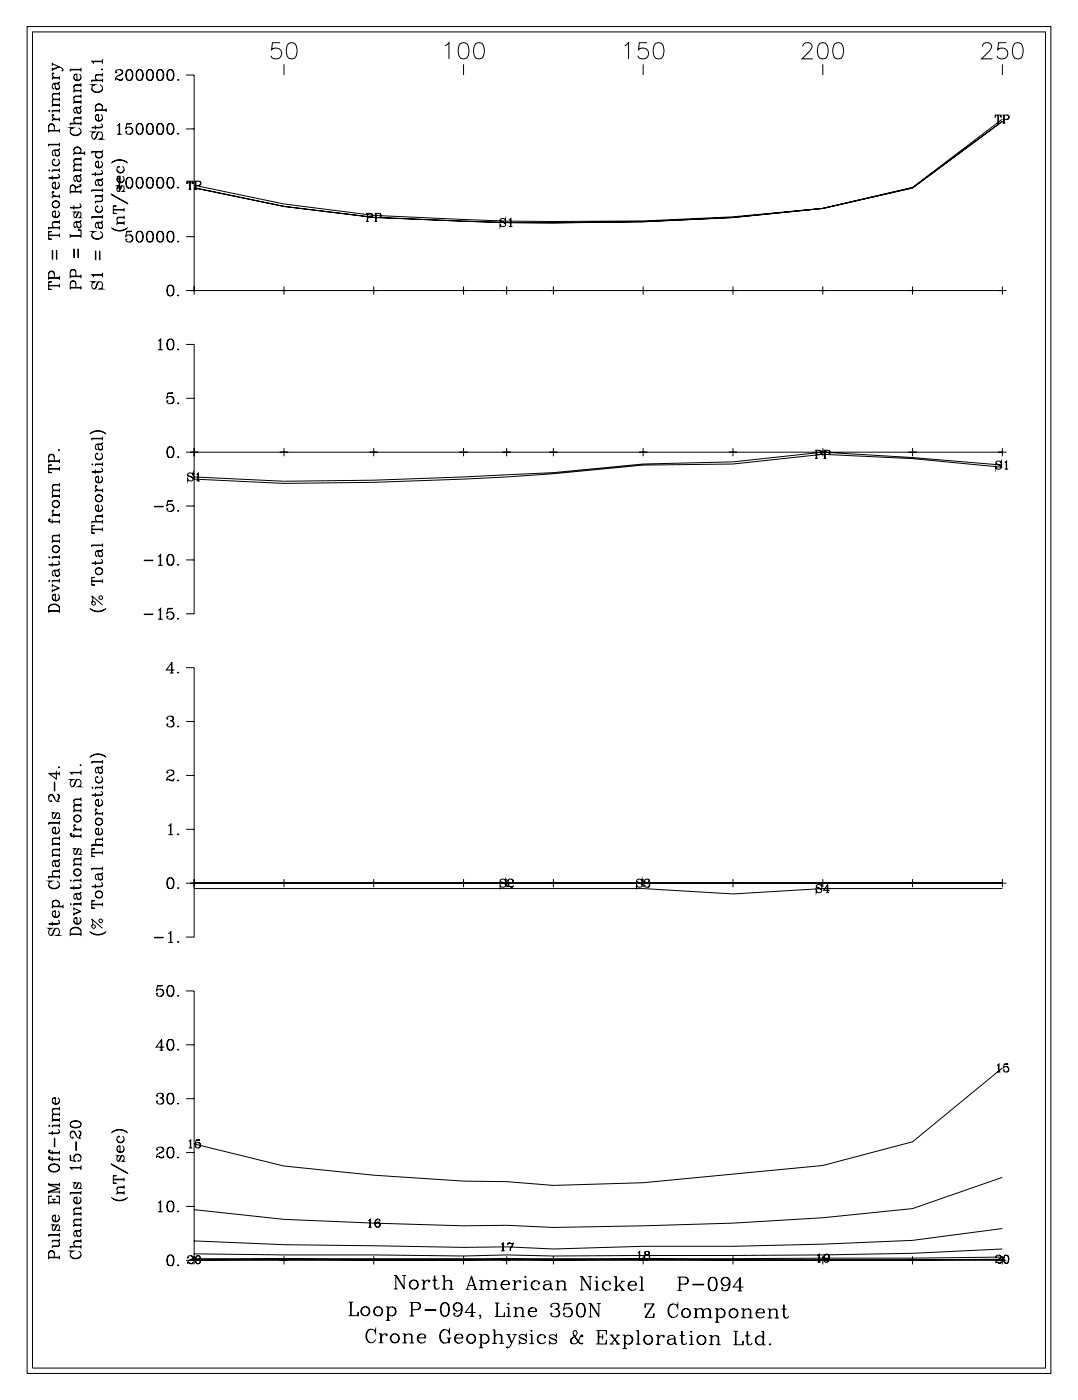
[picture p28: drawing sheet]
<svg xmlns="http://www.w3.org/2000/svg" width="215mm" height="279mm" viewBox="0 0 215 279" stroke-linecap="round" stroke-linejoin="round" font-family="sans-serif">
<g fill="none" stroke="#000" stroke-width=".2">
<path d="M5.4 5.3h204v268.5h-204zM6.5 6.4h201.9v266.3h-201.9zM10.4 12.7l1.4 .6a.84 .84 0 0 1 .8 .7l-.1 .1v-.2M10.4 12.5v.6M10.4 13.5v.6M10.4 15.6h1.4M10.5 14.6l.1 .2 .1-.2-.2-.1a.59 .59 0 0 0 .5 1M10.8 16.7l.3 1 .4 .1a.64 .64 0 0 0 0-1.1M11 17.4a.42 .42 0 0 0 .4 .3 .42 .42 0 0 0 .4-.3M11.6 13.3l-1.2 .5M11.8 19.8h-1.1a.65 .65 0 0 0 0 1.1M11.8 19.9h-1.1l-.3 .3"/>
<path d="M11.8 18.6h-1.1a.66 .66 0 0 0 0 1.2M11.8 18.7h-1.1l-.3 .3M11.8 16.4l-.3 .2h-.7l-.3 .2-.1 .6 .3 .3-.1-.1M11.8 16.3l-.3 .4h-.9M11.8 15.2v.7M11.8 18.3v.7M11.8 19.5v.7M11.8 15.5h-1.4v.4M11.8 13.3l-1.4 .6M14 13.9h2.1M14.7 15.5a.75 .75 0 0 0 .7 .5 .75 .75 0 0 0 .7-.5M14.7 18.1h1.4"/>
<path d="M15.3 14.8l-.5 .2M15.8 14.8a.72 .72 0 0 1 .2 1 .72 .72 0 0 1-1.1 0 .72 .72 0 0 1 .2-1h.2v1.2M16.1 19.1h-1.1a.66 .66 0 0 0 0 1.2M16.1 19.3h-1.1l-.3 .3M16.1 16.9h-1.1a.66 .66 0 0 0 0 1.1M16.1 17h-1.1l-.3 .3M16.1 13.5v.7M16.1 16.6v.7M16.1 17.7v.7M16.1 18.8v.8M16.1 20v.7M16.1 13.8h-2.1v.4"/>
<path d="M16.1 18h-1.4v.4M18.3 17.7a1.22 1.22 0 0 0 2.1 0M18.3 16.1h2.1M18.4 12.3h2M19.9 16.9a.79 .79 0 0 1 .5 .9 .79 .79 0 0 1-.8 .6 .94 .94 0 0 1-1-.2 .94 .94 0 0 1-.2-1l.2-.2-.3-.1h.6l-.3 .1M20.3 13.7l.1 .1-.1 .1zM20.4 14.8h-1.1a.66 .66 0 0 0 0 1.2M20.4 15h-1.1l-.3 .3M20.4 12.2h-2.1l.4 .5M20.4 11.8v.9M20.4 14.5v.8M20.4 15.7v.7"/>
<path d="M20.4 16h-2.1v.4M23.1 14.3l.1 .1h-.2a.74 .74 0 0 1 .8-.5 .74 .74 0 0 1 .7 .6l-.5 .4a1.07 1.07 0 0 0-1 1.1M23.9 13.9l.2 .1a.48 .48 0 0 1 .1 .7l-.7 .4M24.5 15.7l-.4 .2-.8-.2-.3 .1M24.5 15.5l-.3 .5h-.4l-.5-.3M25.7 13.9a.97 .97 0 0 0-.6 1.2l.1 .5a.67 .67 0 0 0 .6 .4 .67 .67 0 0 0 .6-.4 1.82 1.82 0 0 0-.2-1.6 .58 .58 0 0 0-.9 .3 1.26 1.26 0 0 0 .4 1.7M25.9 13.9a1.36 1.36 0 0 1 0 2.1M27.7 13.9a1.16 1.16 0 0 0-.5 1.7 .66 .66 0 0 0 .6 .4 .66 .66 0 0 0 .6-.4 1.71 1.71 0 0 0-.2-1.6 .58 .58 0 0 0-.9 .3 1.25 1.25 0 0 0 .4 1.7M27.9 13.9a1.38 1.38 0 0 1 0 2.1M29.8 13.9a.97 .97 0 0 0-.6 1.2l.1 .5a.67 .67 0 0 0 .6 .4 .67 .67 0 0 0 .6-.4 1.82 1.82 0 0 0-.2-1.6 .58 .58 0 0 0-.9 .3 1.26 1.26 0 0 0 .4 1.7M30 13.9a1.36 1.36 0 0 1 0 2.1M31.8 13.9a1.16 1.16 0 0 0-.5 1.7 .66 .66 0 0 0 .6 .4 .66 .66 0 0 0 .6-.4 1.71 1.71 0 0 0-.2-1.6 .58 .58 0 0 0-.9 .3 1.25 1.25 0 0 0 .4 1.7"/>
<path d="M32 13.9a1.38 1.38 0 0 1 0 2.1M33.9 13.9a.97 .97 0 0 0-.7 1.2l.1 .5a.67 .67 0 0 0 .7 .4 .67 .67 0 0 0 .6-.4 1.82 1.82 0 0 0-.2-1.6 .58 .58 0 0 0-.9 .3 1.26 1.26 0 0 0 .4 1.7M34.1 13.9a1.36 1.36 0 0 1 0 2.1M35.5 15.8l.1 .1-.1 .1zM37.1 15h1.6v42.9h-1.6M55.8 8.5h-1.5l-.2 1.4a1.14 1.14 0 0 1 1.8 0 1.14 1.14 0 0 1-.3 1.7 1.14 1.14 0 0 1-1.6-.5M56.6 12.8v2.2M57.5 8.7a1.05 1.05 0 0 1 1.5 .4 2.65 2.65 0 0 1-.3 2.5 1.05 1.05 0 0 1-1.5-.5 2.74 2.74 0 0 1 .3-2.4zM88.7 9.1l.8-.6v3.2M91.8 8.7a1.05 1.05 0 0 1 1.5 .4 2.68 2.68 0 0 1-.3 2.5 1.06 1.06 0 0 1-1.5-.5 2.68 2.68 0 0 1 .3-2.4zM92.4 12.8v2.2M94.8 8.7a1.04 1.04 0 0 1 1.6 .4 2.65 2.65 0 0 1-.3 2.5 1.05 1.05 0 0 1-1.6-.5 2.68 2.68 0 0 1 .3-2.4z"/>
<path d="M124.5 9.1l.8-.6v3.2M128.2 12.8v2.2M129 8.5h-1.6l-.1 1.4a1.14 1.14 0 0 1 1.7 0 1.14 1.14 0 0 1-.2 1.7 1.14 1.14 0 0 1-1.7-.5M130.6 8.7a1.05 1.05 0 0 1 1.6 .4 2.68 2.68 0 0 1-.3 2.5 1.06 1.06 0 0 1-1.6-.5 2.68 2.68 0 0 1 .3-2.4zM160 9.3a.85 .85 0 0 1 .6-.8h.6a.79 .79 0 0 1 .5 1.2l-1.9 2h2.2M163.4 8.7a1.04 1.04 0 0 1 1.5 .4 2.63 2.63 0 0 1-.3 2.5 1.05 1.05 0 0 1-1.5-.5 2.68 2.68 0 0 1 .3-2.4zM164 12.8v2.2M166.4 8.7a1.05 1.05 0 0 1 1.6 .4 2.71 2.71 0 0 1-.3 2.5 1.05 1.05 0 0 1-1.6-.5 2.63 2.63 0 0 1 .3-2.4zM195.8 9.3a.81 .81 0 0 1 .6-.8h.6a.79 .79 0 0 1 .5 1.2l-1.9 2h2.2M199.8 12.8v2.2M200.5 8.5h-1.5l-.2 1.4a1.14 1.14 0 0 1 1.8 0 1.14 1.14 0 0 1-.2 1.7 1.14 1.14 0 0 1-1.7-.5M202.2 8.7a1.04 1.04 0 0 1 1.6 .4 2.65 2.65 0 0 1-.3 2.5 1.05 1.05 0 0 1-1.6-.5 2.7 2.7 0 0 1 .3-2.4z"/>
<path d="M9.7 34h.2l-.1 .1zM9.7 25.2a.58 .58 0 0 1 .6-.4 .58 .58 0 0 1 .5 .4M9.7 22.1l.1-.1 .1 .1zM9.7 28.9h2.1M9.7 26.1h2.1M9.7 26h2.1M10.4 37a.75 .75 0 0 0 .7 .6 .75 .75 0 0 0 .7-.6M10.4 32.4a.75 .75 0 0 0 .7 .6 .75 .75 0 0 0 .7-.6M10.4 39.2h1.4M10.4 35v.8M10.4 34h1.4M10.4 23.9h1.4"/>
<path d="M10.4 22.1h1.4M10.4 21h1.4M10.5 38.3l.1 .1 .1-.1-.2-.1a.59 .59 0 0 0 .5 .9M10.5 22.9h.2l-.2-.1a.59 .59 0 0 0 .5 1M10.8 30l.3 1 .4 .1a.65 .65 0 0 0 0-1.1M10.8 26v-.8a.56 .56 0 0 0-.5-.5 .56 .56 0 0 0-.6 .5v1.2M11 36.4l-.5 .1M11 30.7a.42 .42 0 0 0 .4 .3 .42 .42 0 0 0 .4-.3M11.5 36.3a.72 .72 0 0 1 .2 1.1 .72 .72 0 0 1-1.1 0 .72 .72 0 0 1 .2-1.1h.2v1.3M11.5 34.7a.43 .43 0 0 1 .2 .7l-2 .1M11.5 31.7a.72 .72 0 0 1 .2 1.1 .72 .72 0 0 1-1.1 0 .72 .72 0 0 1 .2-1.1v.2l-.1-.1M11.8 35.2l-.4 .2h-1.7"/>
<path d="M11.8 29.7l-.3 .2-.9 .1a.7 .7 0 0 0-.1 .9l.2 .1-.1-.1M11.8 29.6l-.3 .4h-.9M11.8 20.6v.7M11.8 21.7v.7M11.8 23.4v.8M11.8 25.7v.7M11.8 28.5v.7M11.8 33.6v.7M11.8 38.8v.7M11.8 28.8h-2.1v.4M11.8 39.1h-1.4v.4M11.8 20.9h-1.4v.4"/>
<path d="M11.8 22h-1.4v.4M11.8 23.8h-1.4v.4M11.8 33.9h-1.4v.4M14 37.4l.1-.2a.51 .51 0 0 1 .5-.2 .51 .51 0 0 1 .4 .4M14 26.3a1.22 1.22 0 0 0 2.1 0M14 38.3h2.1M14 38.2h2.1M14 24.7h2.1M14.7 29.9a.75 .75 0 0 1 .7-.5 .75 .75 0 0 1 .7 .5M14.7 34h1.4M14.7 30.6h2.2M14.7 20.4h1.4"/>
<path d="M15 38.2l-.1-1.2a.49 .49 0 0 0-.8 0l-.1 1.6M15 30.5a.69 .69 0 0 1-.1-1 .69 .69 0 0 1 1 0 .69 .69 0 0 1-.1 1M15.1 35.1l.3 1 .4 .1a.65 .65 0 0 0 0-1.1M15.1 21.5l.3 1 .4 .1a.64 .64 0 0 0 0-1.1M15.3 35.8a.42 .42 0 0 0 .4 .3 .42 .42 0 0 0 .4-.3M15.3 22.2a.42 .42 0 0 0 .4 .3 .42 .42 0 0 0 .4-.3M15.6 25.5a.79 .79 0 0 1 .5 .9 .79 .79 0 0 1-.8 .6 .94 .94 0 0 1-1-.2 .94 .94 0 0 1-.2-1l.2-.2-.3-.1h.6l-.3 .1M15.8 36.7l.3 .1-.1 .4-.9 .3M15.9 36.7l.1 .2-.8 .5-.2 .3M16.1 34.8l-.3 .2h-.7l-.3 .2-.1 .6 .3 .3-.1-.1M16.1 34.7l-.1 .3-.2 .1h-.9M16.1 32.8h-1.1a.66 .66 0 0 0 0 1.1"/>
<path d="M16.1 32.9h-1.1l-.3 .3M16.1 31.6h-1.1a.66 .66 0 0 0 0 1.2M16.1 31.7h-1.1l-.3 .3M16.1 23.4h-1.1a.66 .66 0 0 0 0 1.2M16.1 23.5h-1.1l-.3 .4M16.1 21.2l-.3 .2h-.7l-.3 .2-.1 .6 .3 .3-.1-.1M16.1 21.1l-.3 .4h-.9M16.1 33.9h-1.4v.4M16.1 23.1v.8M16.1 24.3v.7M16.1 31.3v.7M16.1 32.4v.8"/>
<path d="M16.1 33.6v.7M16.1 37.9v.7M16.1 24.6h-2.1v.4M16.1 20.3h-1.4v.4M16.9 30.5h-2.2v.4M16.9 30.2v.7M18.3 38h2.1M19 32.9a.75 .75 0 0 0 .7 .5 .75 .75 0 0 0 .7-.5M19 30.9a.75 .75 0 0 0 .7 .5 .75 .75 0 0 0 .7-.5M19 23.5a.75 .75 0 0 0 .7 .6 .75 .75 0 0 0 .7-.6M19 21.3a.75 .75 0 0 1 .7-.5 .75 .75 0 0 1 .7 .5M19 22h2.2"/>
<path d="M19 25v.8M19 34.3v.8M19.3 30.3a.68 .68 0 0 0-.1 1 .68 .68 0 0 0 1 0 .68 .68 0 0 0-.1-1M19.3 21.9a.69 .69 0 0 1-.1-1 .69 .69 0 0 1 1 0 .69 .69 0 0 1-.1 1M19.4 35.9l.3 1 .4 .1a.64 .64 0 0 0 0-1.1M19.6 36.6a.42 .42 0 0 0 .4 .4 .42 .42 0 0 0 .4-.4M19.6 32.2l-.5 .1M19.6 22.9l-.5 .1M19.7 26.3l-.6 1.2-.3 .2a.73 .73 0 0 1-.5-.7 .73 .73 0 0 1 .6-.7h-.6l.3 .1M20.1 39.1a.65 .65 0 0 1 0 1.1h-1.1M20.1 34a.43 .43 0 0 1 .2 .7l-2 .1M20.1 32.1a.72 .72 0 0 1 .2 1.1 .72 .72 0 0 1-1.1 0 .72 .72 0 0 1 .2-1.1h.2v1.3"/>
<path d="M20.1 27.6l.3 .1h-.6a.8 .8 0 0 0 .6-.6 .8 .8 0 0 0-.3-.8h-.4l-.3 .2-.6 1.2M20.1 24.7a.42 .42 0 0 1 .2 .7l-2 .1M20.1 22.8a.72 .72 0 0 1 .2 1.1 .72 .72 0 0 1-1.1 0 .72 .72 0 0 1 .2-1.1h.2v1.3M20.4 39.8l-.3 .3h-1.1v.4M20.4 35.6l-.3 .2h-.7l-.3 .2-.1 .6 .3 .3-.1-.1M20.4 35.5l-.1 .3-.2 .1h-.9M20.4 34.5l-.4 .2h-1.7M20.4 25.2l-.4 .2h-1.7M20.4 38.7v.4h-1.4M20.4 29.9v.4h-2.1M20.4 37.6v.7M20.4 30.2h-2.1v.4"/>
<path d="M20.4 37.9h-2.1v.4M20.4 39h-1.4v.4M21.2 21.9h-2.2v.4M21.2 21.6v.7M22.2 38.7l3.3 1.9zM22.2 32.5a2.2 2.2 0 0 1 3.3 0M22.4 32.3l.4-.2a2.64 2.64 0 0 1 2.4 .2M23.3 35.8a.75 .75 0 0 0 .7 .5 .75 .75 0 0 0 .7-.5M23.3 33.9a.75 .75 0 0 0 .7 .5 .75 .75 0 0 0 .7-.5M23.3 35.8l.5-.4v2.1M23.3 25l.5-.4v2.2M23.3 37.5h.9"/>
<path d="M23.3 26.8h.9M23.7 24.7v2.1M23.7 35.5v2M23.9 35.2l-.5 .1M24.3 37l-.6 1.2h-.2l-.2-.3 .1-.7 .3-.2h-.4l.2 .2M24.4 35.1a.72 .72 0 0 1 .2 1.1 .72 .72 0 0 1-1.1 0 .72 .72 0 0 1 .2-1.1h.2v1.2M24.4 33.2a.72 .72 0 0 1 .2 1 .72 .72 0 0 1-1.1 0 .72 .72 0 0 1 .2-1l.1 .1h-.2M24.5 38.1l.2 .1h-.4l.4-.4v-.4l-.2-.4h-.3l-.6 1.2M25.3 24.7l1-.1h-1l-.2 1a.77 .77 0 0 1 1.1-.2 .77 .77 0 0 1 0 1.2 .77 .77 0 0 1-1.1-.2l.1-.2 .1 .1-.1 .1M25.7 35.4a.97 .97 0 0 0-.6 1.2l.1 .5a.67 .67 0 0 0 .6 .4 .67 .67 0 0 0 .6-.4 1.82 1.82 0 0 0-.2-1.6 .58 .58 0 0 0-.9 .3 1.26 1.26 0 0 0 .4 1.7M25.9 35.4a1.36 1.36 0 0 1 0 2.1M25.9 25.3a.75 .75 0 0 1 .5 .8 .75 .75 0 0 1-.5 .7"/>
<path d="M27.7 35.4a1.16 1.16 0 0 0-.5 1.7 .66 .66 0 0 0 .6 .4 .66 .66 0 0 0 .6-.4 1.71 1.71 0 0 0-.2-1.6 .58 .58 0 0 0-.9 .3 1.25 1.25 0 0 0 .4 1.7M27.7 24.6a1.16 1.16 0 0 0-.5 1.8 .66 .66 0 0 0 .6 .4 .66 .66 0 0 0 .6-.4 1.71 1.71 0 0 0-.2-1.7 .58 .58 0 0 0-.9 .3 1.25 1.25 0 0 0 .4 1.8M27.9 35.4a1.38 1.38 0 0 1 0 2.1M27.9 24.6a1.38 1.38 0 0 1 0 2.2M29.8 35.4a.97 .97 0 0 0-.6 1.2l.1 .5a.67 .67 0 0 0 .6 .4 .67 .67 0 0 0 .6-.4 1.82 1.82 0 0 0-.2-1.6 .58 .58 0 0 0-.9 .3 1.26 1.26 0 0 0 .4 1.7M29.8 24.6a.97 .97 0 0 0-.6 1.2l.1 .6a.67 .67 0 0 0 .6 .4 .67 .67 0 0 0 .6-.4 1.82 1.82 0 0 0-.2-1.7 .58 .58 0 0 0-.9 .3 1.26 1.26 0 0 0 .4 1.8M30 35.4a1.36 1.36 0 0 1 0 2.1M30 24.6a1.36 1.36 0 0 1 0 2.2M31.8 35.4a1.16 1.16 0 0 0-.5 1.7 .66 .66 0 0 0 .6 .4 .66 .66 0 0 0 .6-.4 1.71 1.71 0 0 0-.2-1.6 .58 .58 0 0 0-.9 .3 1.25 1.25 0 0 0 .4 1.7M31.8 24.6a1.16 1.16 0 0 0-.5 1.8 .66 .66 0 0 0 .6 .4 .66 .66 0 0 0 .6-.4 1.71 1.71 0 0 0-.2-1.7 .58 .58 0 0 0-.9 .3 1.25 1.25 0 0 0 .4 1.8M32 35.4a1.38 1.38 0 0 1 0 2.1M32 24.6a1.38 1.38 0 0 1 0 2.2"/>
<path d="M33.9 35.4a.97 .97 0 0 0-.7 1.2l.1 .5a.67 .67 0 0 0 .7 .4 .67 .67 0 0 0 .6-.4 1.82 1.82 0 0 0-.2-1.6 .58 .58 0 0 0-.9 .3 1.26 1.26 0 0 0 .4 1.7M33.9 24.6a.97 .97 0 0 0-.7 1.2l.1 .6a.67 .67 0 0 0 .7 .4 .67 .67 0 0 0 .6-.4 1.82 1.82 0 0 0-.2-1.7 .58 .58 0 0 0-.9 .3 1.26 1.26 0 0 0 .4 1.8M34.1 35.4a1.36 1.36 0 0 1 0 2.1M34.1 24.6a1.36 1.36 0 0 1 0 2.2M35.5 37.3l.1 .1-.1 .1zM35.5 26.6l.1 .1-.1 .1zM37.1 36.4h1.6M37.1 25.7h1.6M37.4 36.1l-.1 .5v-.5h1.1v.5v-.5M37.6 37.7h.5M37.8 36.1v1.6M37.9 36.1v1.6"/>
<path d="M38.7 36.1h.9l.4 .3-.1 .5-.9 .1M38.7 37.7h.6M39 36.1v1.6M39.6 36.1l.4 .3-.1 .4-.3 .2M198.4 22.9v.5v-.5h1.1v.5l-.1-.5M198.7 24.5h.5M198.9 22.9v1.6M199 22.9v1.6M199.8 23.7l-17.9 13.6-17.9 4.2a458.9 458.9 0 0 1-71.6 2.2l-17.9-.8-17.9-2.2-17.9-3.8M199.8 24.2l-17.9 13.3-17.9 4.1-17.9 1.8a593.1 593.1 0 0 1-71.6-.1l-17.9-2.1-17.9-3.7M199.8 24.2l-17.9 13.2-17.9 4.1-17.9 1.8a595 595 0 0 1-71.6 0l-17.9-2.2-17.9-3.7M199.8 22.9h.9l.4 .3a.42 .42 0 0 1-.4 .6h-.6"/>
<path d="M199.8 24.5h.6M200 22.9v1.6M200.1 22.9v1.6M200.7 22.9l.3 .3v.4l-.3 .2M9.7 56.3l.6-.1h-.6v1.5h.6l-.6-.1M9.7 54.5a.58 .58 0 0 1 .6-.4 .58 .58 0 0 1 .5 .4M9.7 46.2h.6h-.6v1.5h.6l-.6-.1M9.7 57h2.1M9.7 56.9h2.1M9.7 55.5h2.1M9.7 55.4h2.1M9.7 47h2.1"/>
<path d="M9.7 46.9h2.1M9.7 45.4h2.1M10.4 49.9l.1 1.8zM10.4 42.8a.75 .75 0 0 0 .7 .5 .75 .75 0 0 0 .7-.5M10.4 40.8a.72 .72 0 0 0 1.1 .5 .72 .72 0 0 0 0-1.2 .72 .72 0 0 0-1.1 .5 .73 .73 0 0 0 .6 .7 .73 .73 0 0 0 .8-.5M10.4 40.6a.75 .75 0 0 1 .7-.5 .75 .75 0 0 1 .7 .5M10.8 55.4v-.9a.56 .56 0 0 0-.5-.5 .56 .56 0 0 0-.6 .5v1.3M11 42.2l-.5 .1M11.2 49.9l.1 1.8zM11.5 42.1a.72 .72 0 0 1 .2 1 .72 .72 0 0 1-1.1 0 .72 .72 0 0 1 .2-1h.2v1.2M11.8 44.2h-1.1a.66 .66 0 0 0 0 1.1M11.8 44.3h-1.1l-.3 .3"/>
<path d="M11.8 43.9v.7M11.8 45v.7M11.8 46.6v.7M11.8 55v.8M11.8 56.6v.7M11.8 45.3h-2.1v.4M14 56.5a.59 .59 0 0 1 .6-.4 .59 .59 0 0 1 .5 .4M14 54.2a.59 .59 0 0 1 .6-.4 .59 .59 0 0 1 .5 .4M14 47h2.1M14 57.4h2.1M14 57.3h2.1M14 55.1h2.1"/>
<path d="M14 55h2.1M14 47.1h2.1M14 46.7v.7M14.7 49.6l.1 1.8zM14.7 40.9v.9M15.1 57.3v-.8a.57 .57 0 0 0-.5-.6 .57 .57 0 0 0-.6 .6v1.2M15.1 55v-.8a.57 .57 0 0 0-.5-.5 .57 .57 0 0 0-.6 .5v1.3M15.1 44.3l.3 1 .4 .1a.65 .65 0 0 0 0-1.1M15.3 45a.42 .42 0 0 0 .4 .3 .42 .42 0 0 0 .4-.3M15.5 49.6l.1 1.8zM15.7 42.3l-.6 1.1h-.2l-.2-.3 .1-.6 .3-.2h-.4l.2 .1M15.8 40.6a.43 .43 0 0 1 .2 .7l-2 .1"/>
<path d="M15.9 43.3l.2 .1h-.4l.4-.4v-.4l-.2-.3h-.3l-.6 1.1M16.1 45.9l-.6-.1h.6v1.6M16.1 44l-.3 .2h-.7l-.3 .2-.1 .6 .3 .3-.1-.1M16.1 43.9l-.1 .3-.2 .1h-.9M16.1 41.1l-.4 .2h-1.7M16.1 54.7v.8M16.1 57v.7M18.3 47a1.22 1.22 0 0 0 2.1 0M18.3 43.3h2.1M18.4 54.8h2M19 50l.1 1.8zM19 41.8a.75 .75 0 0 0 .7 .5 .75 .75 0 0 0 .7-.5"/>
<path d="M19.4 44.4l.3 1 .4 .1a.64 .64 0 0 0 0-1.1M19.6 45.1a.42 .42 0 0 0 .4 .3 .42 .42 0 0 0 .4-.3M19.7 56.2l-.6 1.2-.3 .2a.73 .73 0 0 1-.5-.8 .73 .73 0 0 1 .6-.6h-.6l.3 .1M19.8 50l.1 1.8zM19.9 46.2a.79 .79 0 0 1 .5 .9 .79 .79 0 0 1-.8 .6 .94 .94 0 0 1-1-.2 .94 .94 0 0 1-.2-1l.2-.3h-.3h.6h-.3M20.1 57.5l.3 .1h-.6a.8 .8 0 0 0 .6-.6 .8 .8 0 0 0-.3-.8h-.4l-.3 .2-.6 1.2M20.1 41a.71 .71 0 0 1 .2 1.1 .71 .71 0 0 1-1.1 0 .71 .71 0 0 1 .2-1.1v.2l-.1-.1M20.4 54.7h-2.1l.4 .5M20.4 44.1l-.3 .2h-.7l-.3 .2-.1 .6 .3 .3-.1-.1M20.4 44l-.3 .4h-.9M20.4 42.9v.7M20.4 54.3v.9"/>
<path d="M20.4 43.2h-2.1v.4M22.2 45.3a2.22 2.22 0 0 0 3.3 0M22.4 45.5l.4 .2a2.64 2.64 0 0 0 2.4-.2M22.6 41.1l.6-.1h-.6v1.6h.6l-.6-.1M22.6 41.9h2.1M22.6 41.8h2.1M23.3 44.5h1.4M24.7 43.3h-1.1a.65 .65 0 0 0 0 1.1M24.7 43.4h-1.1l-.3 .3M24.7 44.4h-1.4v.4M24.7 41.4v.8M24.7 43v.7"/>
<path d="M24.7 44.1v.7M25.3 46.2l1-.1h-1l-.2 1a.77 .77 0 0 1 1.1-.2 .77 .77 0 0 1 0 1.2 .77 .77 0 0 1-1.1-.3l.1-.2 .1 .1-.1 .1M25.9 46.8a.75 .75 0 0 1 .5 .7 .75 .75 0 0 1-.5 .7M27.7 46.1a1.16 1.16 0 0 0-.5 1.7 .66 .66 0 0 0 .6 .5 .66 .66 0 0 0 .6-.5 1.71 1.71 0 0 0-.2-1.6 .58 .58 0 0 0-.9 .3 1.25 1.25 0 0 0 .4 1.7M27.9 46.1a1.38 1.38 0 0 1 0 2.1M29.8 46.1a.97 .97 0 0 0-.6 1.2l.1 .5a.67 .67 0 0 0 .6 .5 .67 .67 0 0 0 .6-.5 1.82 1.82 0 0 0-.2-1.6 .58 .58 0 0 0-.9 .3 1.26 1.26 0 0 0 .4 1.7M30 46.1a1.36 1.36 0 0 1 0 2.1M31.8 46.1a1.16 1.16 0 0 0-.5 1.7 .66 .66 0 0 0 .6 .5 .66 .66 0 0 0 .6-.5 1.71 1.71 0 0 0-.2-1.6 .58 .58 0 0 0-.9 .3 1.25 1.25 0 0 0 .4 1.7M32 46.1a1.38 1.38 0 0 1 0 2.1M33.9 56.8a.97 .97 0 0 0-.7 1.3l.1 .5a.67 .67 0 0 0 .7 .4 .67 .67 0 0 0 .6-.4 1.82 1.82 0 0 0-.2-1.7 .58 .58 0 0 0-.9 .3 1.26 1.26 0 0 0 .4 1.8M33.9 46.1a.97 .97 0 0 0-.7 1.2l.1 .5a.67 .67 0 0 0 .7 .5 .67 .67 0 0 0 .6-.5 1.82 1.82 0 0 0-.2-1.6 .58 .58 0 0 0-.9 .3 1.26 1.26 0 0 0 .4 1.7M34.1 56.8a1.36 1.36 0 0 1 0 2.2"/>
<path d="M34.1 46.1a1.36 1.36 0 0 1 0 2.1M35.5 58.8l.1 .1-.1 .1zM35.5 48l.1 .1-.1 .1zM37.1 47.2h1.6M37.9 57.9h1.6M38.7 57.9h161.1M38.7 57.1v1.6M55.8 57.9h1.6M56.6 57.1v1.6M73 42.5h.9l.4 .3a.42 .42 0 0 1-.4 .6h-.6M73 44.1h.5M73.2 42.5v1.6"/>
<path d="M73.3 42.5v1.6M73.7 57.9h1.6M73.9 42.5l.3 .3-.1 .4-.2 .2M74.5 57.1v1.6M74.6 42.5h1l.3 .3a.42 .42 0 0 1-.3 .6h-.7M74.6 44.1h.6M74.9 42.5v1.6M75.6 42.5l.3 .3-.1 .4-.2 .2M91.6 57.9h1.6M92.4 57.1v1.6M99.7 43.9l.9 .5a.52 .52 0 0 1-.2 .8 .52 .52 0 0 1-.7-.5v.5l.1-.3M100.2 57.9h1.6"/>
<path d="M100.7 43.8l.1-.2v.4a.55 .55 0 0 0-.6-.5 .55 .55 0 0 0-.5 .4l.1 .3 1 .4M101 57.1v1.6M101.4 43.9l.4-.3v1.6M101.4 45.2h.7M101.7 43.6v1.6M109.5 57.9h1.6M110.3 57.1v1.6M127.4 57.9h1.6M128.2 57.1v1.6M145.3 57.9h1.6M146.1 57.1v1.6M163.2 57.9h1.6"/>
<path d="M164 57.1v1.6M181.1 57.9h1.6M181.9 57.1v1.6M199 57.9h1.6M199.8 57.1v1.6M31.5 68l.5-.4v2.1M31.5 69.7h.9M31.9 67.7v2M33.5 78.4l1-.1h-1l-.3 1a.77 .77 0 0 1 1.2-.2 .77 .77 0 0 1 0 1.2 .77 .77 0 0 1-1.2-.2l.1-.2h.2l-.2 .2M33.9 67.6a.97 .97 0 0 0-.7 1.2l.1 .5a.67 .67 0 0 0 .7 .4 .67 .67 0 0 0 .6-.4 1.82 1.82 0 0 0-.2-1.6 .58 .58 0 0 0-.9 .3 1.26 1.26 0 0 0 .4 1.7M34.1 79a.75 .75 0 0 1 .5 .7 .75 .75 0 0 1-.5 .8M34.1 67.6a1.36 1.36 0 0 1 0 2.1"/>
<path d="M35.5 69.5l.1 .1-.1 .1zM37.1 68.7h1.6v53.6h-1.6M37.1 79.4h1.6M9.7 92.8l.6-.1h-.6v1.5h.6l-.6-.1M9.7 91.1a.58 .58 0 0 1 .6-.5 .58 .58 0 0 1 .5 .5M9.7 93.5h2.1M9.7 93.4h2.1M9.7 92h2.1M9.7 91.9h2.1M10.4 98.9h1.4M10.8 91.9v-.8a.56 .56 0 0 0-.5-.6 .56 .56 0 0 0-.6 .6v1.2M11.7 89.6l.1 .1-.1 .1z"/>
<path d="M11.8 97.7h-1.1a.66 .66 0 0 0 0 1.1M11.8 97.8h-1.1l-.3 .3M11.8 96.6h-1.1a.66 .66 0 0 0 0 1.1M11.8 96.7h-1.1l-.3 .3M11.8 91.6v.7M11.8 93.1v.7M11.8 96.3v.7M11.8 97.4v.7M11.8 98.5v.7M11.8 98.8h-1.4v.4M17.9 86.6a2.2 2.2 0 0 1 3.3 0M18.1 86.3l.4-.2a2.67 2.67 0 0 1 2.5 .2"/>
<path d="M18.3 87.5h2.1M18.4 92.5v.2l-.1-.1zM19 99.4a.72 .72 0 0 0 1.1 .5 .72 .72 0 0 0 0-1.2 .72 .72 0 0 0-1.1 .5 .73 .73 0 0 0 .6 .7 .73 .73 0 0 0 .8-.5M19 99.2a.75 .75 0 0 1 .7-.5 .75 .75 0 0 1 .7 .5M19 95.6a.75 .75 0 0 0 .7 .6 .75 .75 0 0 0 .7-.6M19 91.1a.76 .76 0 0 0 .7 .5 .76 .76 0 0 0 .7-.5M19 93.6v.8M19 97.8h1.4M19 92.6h1.4M19.1 96.9h.2l-.2-.1a.59 .59 0 0 0 .5 .9M19.4 88.6l.3 1 .4 .1a.64 .64 0 0 0 0-1.1M19.6 95l-.5 .1"/>
<path d="M19.6 89.3a.42 .42 0 0 0 .4 .3 .42 .42 0 0 0 .4-.3M20.1 94.9a.72 .72 0 0 1 .2 1.1 .72 .72 0 0 1-1.1 0 .72 .72 0 0 1 .2-1.1h.2v1.3M20.1 93.3a.43 .43 0 0 1 .2 .7l-2 .1M20.1 90.3a.72 .72 0 0 1 .2 1.1 .72 .72 0 0 1-1.1 0 .72 .72 0 0 1 .2-1.1l.1 .1h-.2M20.4 93.8l-.4 .2h-1.7M20.4 88.3l-.3 .2-.9 .1a.7 .7 0 0 0-.1 .9l.2 .1-.1-.1M20.4 88.2l-.1 .3-.2 .1h-.9M20.4 87.1v.7M20.4 92.2v.7M20.4 97.4v.7M20.4 87.4h-2.1v.4M20.4 92.5h-1.4v.4"/>
<path d="M20.4 97.7h-1.4v.4M33.5 99.9l1-.1h-1l-.3 1a.77 .77 0 0 1 1.2-.2 .77 .77 0 0 1 0 1.2 .77 .77 0 0 1-1.2-.3l.1-.2 .2 .1-.2 .1M33.9 89.1a.97 .97 0 0 0-.7 1.2l.1 .5a.67 .67 0 0 0 .7 .4 .67 .67 0 0 0 .6-.4 1.82 1.82 0 0 0-.2-1.6 .58 .58 0 0 0-.9 .3 1.26 1.26 0 0 0 .4 1.7M34.1 89.1a1.36 1.36 0 0 1 0 2.1M35.5 91l.1 .1-.1 .1zM35.5 80.3l.1 .1-.1 .1zM37.1 90.1h2.4M37.4 94.6l.9 .5a.52 .52 0 0 1-.2 .8 .52 .52 0 0 1-.7-.5v.5l.1-.3M38.4 94.5l.1-.2v.4a.55 .55 0 0 0-.5-.4 .55 .55 0 0 0-.6 .3l.1 .3 1 .4M38.7 90.1h161.1M38.7 89.3v1.6M39.2 94.6l.3-.3v1.6"/>
<path d="M39.2 95.9h.6M39.5 94.3v1.6M55.8 90.1h1.6M56.6 89.3v1.6M73.7 90.1h1.6M74.5 89.3v1.6M91.6 90.1h1.6M92.4 89.3v1.6M100.2 90.1h1.6M101 89.3v1.6M109.5 90.1h1.6M110.3 89.3v1.6"/>
<path d="M127.4 90.1h1.6M128.2 89.3v1.6M145.3 90.1h1.6M146.1 89.3v1.6M162.4 89.8h1a.43 .43 0 0 1 .4 .4 .43 .43 0 0 1-.4 .4h-.7M162.4 91.4h.6M162.7 89.8v1.6M163.2 90.1h1.6M163.4 89.8l.3 .3-.1 .3-.2 .2M164 89.3v1.6M164.1 89.8h1a.43 .43 0 0 1 .3 .4 .43 .43 0 0 1-.3 .4h-.7M164.1 91.4h.6"/>
<path d="M164.4 89.8v1.6M165.1 89.8l.3 .3-.1 .3-.2 .2M181.1 90.1h1.6M181.9 89.3v1.6M198.5 92.3l.9 .4a.52 .52 0 0 1-.2 .9 .52 .52 0 0 1-.7-.6v.5v-.2M199 90.1h1.6M199.5 92.1v-.2v.5a.55 .55 0 0 0-.5-.5 .55 .55 0 0 0-.5 .4l.1 .2 .9 .5M199.8 93.1l-17.9-1.7-17.9-.8-17.9 1.9-17.9 .2a621.7 621.7 0 0 1-71.6 3.7l-17.9-.9M199.8 92.7l-17.9-1.5-17.9-1.1-17.9 2-17.9 .4-17.9 1.7a1114.9 1114.9 0 0 1-53.7 1.7l-17.9-.8M199.8 89.3v1.6M200.2 92.2l.4-.3v1.6M200.2 93.5h.7"/>
<path d="M200.5 92v1.5M9.7 115.8h.2l-.1 .1zM9.7 111.1h.2l-.1 .1zM9.7 103.7l.3 .2h1.8M9.8 103.5h.2l-.1-.1-.2 .1 .1 .4 .2 .1h1.8M10.4 119.2a.75 .75 0 0 0 .7 .5 .75 .75 0 0 0 .7-.5M10.4 109.6a.72 .72 0 0 0 1.1 .5 .72 .72 0 0 0 0-1.3 .72 .72 0 0 0-1.1 .5 .73 .73 0 0 0 .6 .8 .73 .73 0 0 0 .8-.5M10.4 109.3a.75 .75 0 0 1 .7-.5 .75 .75 0 0 1 .7 .5M10.4 100.6a.72 .72 0 0 0 1.1 .5 .72 .72 0 0 0 0-1.3 .72 .72 0 0 0-1.1 .6 .73 .73 0 0 0 .6 .7 .73 .73 0 0 0 .8-.5M10.4 100.4a.75 .75 0 0 1 .7-.6 .75 .75 0 0 1 .7 .6M10.4 103.5v.8M10.4 112.1v.8"/>
<path d="M10.4 116.4v.6M10.4 117.4v.6M10.4 116.6l1.4 .6-1.4 .6M10.4 115.8h1.4M10.4 111.1h1.4M10.4 107.9h1.4M10.4 102.7h1.4M10.5 101.8h.2l-.2-.1a.59 .59 0 0 0 .5 .9M10.8 113.7l.3 1.1 .4 .1a.65 .65 0 0 0 0-1.2M11 118.6l-.5 .1M11 114.5a.42 .42 0 0 0 .4 .3 .42 .42 0 0 0 .4-.3M11.5 118.5a.72 .72 0 0 1 .2 1 .72 .72 0 0 1-1.1 0 .72 .72 0 0 1 .2-1h.2v1.2"/>
<path d="M11.5 111.8a.44 .44 0 0 1 .2 .7l-2 .1M11.6 117.2l-1.2 .5M11.8 113.4l-.3 .2-.9 .1a.7 .7 0 0 0-.1 1l.2 .1-.1-.1M11.8 113.3l-.3 .4h-.9M11.8 112.3l-.4 .2h-1.7M11.8 106.7h-1.1a.66 .66 0 0 0 0 1.1M11.8 106.8h-1.1l-.3 .3M11.8 102.3v.7M11.8 103.6v.7M11.8 106.4v.7M11.8 107.5v.7M11.8 110.7v.7"/>
<path d="M11.8 115.4v.7M11.8 102.6h-1.4v.4M11.8 107.8h-1.4v.4M11.8 111h-1.4v.4M11.8 115.7h-1.4v.4M18.3 115.2l.6-.1h-.6v1.5h.6l-.6-.1M18.3 104.8h.6h-.6v1.5h.6l-.6-.1M18.3 115.8h2.1M18.3 115.9h2.1M18.3 108.7h2.1M18.3 105.6h2.1M18.3 105.5h2.1"/>
<path d="M18.3 104h2.1M19 114a.72 .72 0 0 0 1.1 .5 .72 .72 0 0 0 0-1.3 .72 .72 0 0 0-1.1 .5 .73 .73 0 0 0 .6 .8 .73 .73 0 0 0 .8-.5M19 113.7a.75 .75 0 0 1 .7-.5 .75 .75 0 0 1 .7 .5M19 101.4a.75 .75 0 0 0 .7 .5 .75 .75 0 0 0 .7-.5M19 111.8v.8M19.4 109.9l.3 1 .4 .1a.64 .64 0 0 0 0-1.1M19.6 110.6a.42 .42 0 0 0 .4 .3 .42 .42 0 0 0 .4-.3M19.6 100.8l-.5 .1M20.1 111.5a.43 .43 0 0 1 .2 .7l-2 .1M20.1 100.7a.72 .72 0 0 1 .2 1 .72 .72 0 0 1-1.1 0 .72 .72 0 0 1 .2-1h.2v1.2M20.4 112l-.4 .2h-1.7M20.4 109.6l-.3 .2-.9 .1a.69 .69 0 0 0-.1 .9l.2 .1-.1-.1"/>
<path d="M20.4 109.5l-.1 .3-.2 .1h-.9M20.4 102.8h-1.1a.66 .66 0 0 0 0 1.1M20.4 102.9h-1.1l-.3 .3M20.4 102.5v.7M20.4 103.6v.7M20.4 105.2v.7M20.4 108.3v.7M20.4 115.5v.7M20.4 103.9h-2.1v.4M20.4 108.6h-2.1v.4M28.8 111.7l1.7 .1zM30.8 100.9l1.7 .1z"/>
<path d="M31.5 110.9l.5-.4v2.2M31.5 112.7h.9M31.9 110.6v2.1M33.9 110.5a.97 .97 0 0 0-.7 1.3l.1 .5a.67 .67 0 0 0 .7 .4 .67 .67 0 0 0 .6-.4 1.82 1.82 0 0 0-.2-1.7 .58 .58 0 0 0-.9 .3 1.26 1.26 0 0 0 .4 1.8M34.1 110.5a1.36 1.36 0 0 1 0 2.2M34.1 100.5a.75 .75 0 0 1 .5 .7 .75 .75 0 0 1-.5 .7M35.5 112.5l.1 .1-.1 .1zM35.5 101.7l.1 .1-.1 .1zM37.1 111.6h1.6M37.1 100.9h1.6M9.7 122.1v-1a1.14 1.14 0 0 1 1.1-.7 1.14 1.14 0 0 1 1 .7v1M9.7 121.1a1.22 1.22 0 0 1 2.1 0"/>
<path d="M9.7 121.8h2.1M9.7 121.7h2.1M17.9 121.2a2.2 2.2 0 0 0 3.3 0M18.1 121.4l.4 .2a2.67 2.67 0 0 0 2.5-.2M18.3 120.1l.2-.2a.42 .42 0 0 1 .5 .5l-.2 .2a.43 .43 0 0 1-.5-.2 .43 .43 0 0 1 .1-.5 1.08 1.08 0 0 0-.1-1.1l2.1 1.8M28.8 122.4l1.7 .1zM31.5 121.7l.5-.4v2.1M31.5 123.4h.9M31.9 121.4v2M33.5 121.4l1-.1h-1l-.3 1a.77 .77 0 0 1 1.2-.2 .77 .77 0 0 1 0 1.1 .77 .77 0 0 1-1.2-.2l.1-.2 .2 .1-.2 .1M33.9 134.2h.7M34.1 122a.75 .75 0 0 1 .5 .7 .75 .75 0 0 1-.5 .7"/>
<path d="M34.2 132.2v2M34.8 133.5h-1.7l1.2-1.5v2.2M35.5 123.2l.1 .1-.1 .1zM35.5 133.9l.1 .1-.1 .2zM37.1 133.1h1.6v53.7h-1.6M9.7 158.9l.1-.3a.49 .49 0 0 1 .7-.1l.4 .8M9.9 154.2h1.9M10.1 159.7l.1-.1v.2a.74 .74 0 0 1-.5-.8 .74 .74 0 0 1 .6-.7l.4 .4a1.06 1.06 0 0 0 1.1 1.1M10.8 155.9l.1 1.7zM11.2 153.6v1.7l-1.5-1.2h2.1M11.3 158.3l.5 .2v.5l-.3 .5M11.5 158.3l.2 .3-.2 .9 .1 .3"/>
<path d="M11.7 152.8l.1 .1-.1 .1zM11.8 153.8v.8M14.1 154h2M15.4 155.4l-.6 1.2-.3 .2a.74 .74 0 0 1-.5-.7 .74 .74 0 0 1 .6-.7h-.6l.3 .1M15.8 156.7l.3 .1h-.6a.81 .81 0 0 0 .6-.6 .81 .81 0 0 0-.3-.8h-.4l-.3 .2-.6 1.2M16 152.4l.1 .1-.1 .1zM16.1 159.3h-1.1a.66 .66 0 0 0 0 1.1M16.1 159.4h-1.1l-.3 .3M16.1 153.9h-2.1l.4 .5M16.1 153.5v.9M16.1 159v.7M17.9 151a2.2 2.2 0 0 1 3.3 0"/>
<path d="M18.1 150.8l.4-.2a2.64 2.64 0 0 1 2.5 .2M18.3 151.9h2.1M18.4 156.9v.2l-.1-.1zM19 155.5a.75 .75 0 0 0 .7 .5 .75 .75 0 0 0 .7-.5M19 158v.9M19 157h1.4M19.4 153l.3 1 .4 .1a.64 .64 0 0 0 0-1.1M19.6 159.5l-.5 .1M19.6 153.7a.42 .42 0 0 0 .4 .4 .42 .42 0 0 0 .4-.4M20.1 159.4a.72 .72 0 0 1 .2 1 .72 .72 0 0 1-1.1 0 .72 .72 0 0 1 .2-1h.2v1.2M20.1 157.7a.43 .43 0 0 1 .2 .7l-2 .1M20.1 154.8a.72 .72 0 0 1 .2 1 .72 .72 0 0 1-1.1 0 .72 .72 0 0 1 .2-1l.1 .1h-.2"/>
<path d="M20.4 158.2l-.4 .2h-1.7M20.4 152.7l-.3 .2-.9 .1a.7 .7 0 0 0-.1 .9l.2 .1-.1-.1M20.4 152.6l-.1 .3-.2 .1h-.9M20.4 151.5v.7M20.4 156.6v.7M20.4 151.8h-2.1v.4M20.4 156.9h-1.4v.4M33.3 153.9l.2 .1h-.3a.73 .73 0 0 1 .8-.5 .73 .73 0 0 1 .7 .6l-.4 .4a1.05 1.05 0 0 0-1.1 1.1M33.3 143.2l.2 .1-.2 .1v-.5a.84 .84 0 0 1 1.3 .2l-.1 .5-.6 .1M34.2 153.5l.2 .1a.47 .47 0 0 1 .1 .7l-.7 .4M34.2 142.7l.3 .4-.1 .5-.2 .1a.62 .62 0 0 1 .5 .6 .62 .62 0 0 1-.5 .6l-.7-.1-.3-.3 .1-.2 .2 .1-.2 .1M34.5 143.9a.65 .65 0 0 1-.3 1"/>
<path d="M34.7 155.3l-.3 .2-.9-.2-.3 .1M34.7 155.1l-.2 .5h-.4l-.6-.3M35.5 155.4l.1 .1-.1 .1zM35.5 144.7l.1 .1-.1 .1zM37.1 154.6h1.6M37.1 143.8h1.6M9.7 176.4a1.22 1.22 0 0 0 2.1 0M9.7 174.8h2.1M9.7 164.1h2.1M10.4 165.6a.75 .75 0 0 0 .7 .5 .75 .75 0 0 0 .7-.5M10.4 170.5h1.4M10.4 168.3h1.4"/>
<path d="M10.8 171.6l.3 1.1 .4 .1a.64 .64 0 0 0 0-1.2M11 172.4a.42 .42 0 0 0 .4 .3 .42 .42 0 0 0 .4-.3M11 165l-.5 .1M11.3 175.6a.79 .79 0 0 1 .5 .9 .79 .79 0 0 1-.8 .7 .94 .94 0 0 1-1-.2 .94 .94 0 0 1-.2-1.1l.2-.2-.3-.1h.6l-.3 .1M11.4 162l-.5 1-.3 .1a.7 .7 0 0 1-.1-.9l.3-.2h-.4l.2 .1M11.5 164.9a.72 .72 0 0 1 .2 1.1 .72 .72 0 0 1-1.1 0 .72 .72 0 0 1 .2-1.1h.2v1.2M11.6 163l.2 .1h-.4l.4-.4v-.4l-.2-.3h-.3l-.6 1.1M11.8 173.6h-1.1a.66 .66 0 0 0 0 1.1M11.8 173.7h-1.1l-.3 .3M11.8 171.3l-.3 .2-.9 .1a.7 .7 0 0 0-.1 1l.2 .1-.1-.1M11.8 171.2l-.1 .3-.2 .1h-.9M11.8 169.3h-1.1a.66 .66 0 0 0 0 1.1"/>
<path d="M11.8 169.4h-1.1l-.3 .3M11.8 167h-1.1a.66 .66 0 0 0 0 1.2M11.8 167.1h-1.1l-.3 .3M11.8 163.7v.7M11.8 166.7v.7M11.8 167.9v.7M11.8 169v.7M11.8 170.1v.7M11.8 173.3v.7M11.8 174.4v.7M11.8 164h-2.1v.4M11.8 174.7h-2.1v.4"/>
<path d="M11.8 168.2h-1.4v.4M11.8 170.4h-1.4v.4M14 175.5h.2l-.1 .1zM14 166.4l.3 .2h1.8M14.1 166.2h.2l-.1-.1-.2 .1 .1 .4 .2 .1h1.8M14.7 174a.72 .72 0 0 0 1.1 .5 .72 .72 0 0 0 0-1.2 .72 .72 0 0 0-1.1 .5 .73 .73 0 0 0 .6 .7 .73 .73 0 0 0 .8-.5M14.7 173.8a.75 .75 0 0 1 .7-.5 .75 .75 0 0 1 .7 .5M14.7 163.3a.72 .72 0 0 0 1.1 .5 .72 .72 0 0 0 0-1.3 .72 .72 0 0 0-1.1 .5 .73 .73 0 0 0 .6 .8 .73 .73 0 0 0 .8-.5M14.7 163a.75 .75 0 0 1 .7-.5 .75 .75 0 0 1 .7 .5M14.7 166.2v.8M14.7 176.6v.8M14.7 175.5h1.4"/>
<path d="M14.7 172.4h1.4M14.7 165.4h1.4M14.7 161.6h1.4M14.8 164.5h.2l-.2-.1a.59 .59 0 0 0 0 .6 .59 .59 0 0 0 .5 .3M15.1 178.2l.3 1 .4 .1a.65 .65 0 0 0 0-1.1M15.3 178.9a.42 .42 0 0 0 .4 .3 .42 .42 0 0 0 .4-.3M15.7 169.2l-.6 1.1h-.2l-.2-.3 .1-.6 .3-.2h-.4l.2 .1M15.8 176.2a.44 .44 0 0 1 .2 .8l-2 .1M15.9 170.2l.2 .1h-.4l.4-.4v-.4l-.2-.3h-.3l-.6 1.1M16.1 177.9l-.3 .2-.9 .1a.7 .7 0 0 0-.1 .9l.2 .1-.1-.1M16.1 177.8l-.3 .4h-.9M16.1 176.8l-.4 .2h-1.7"/>
<path d="M16.1 171.1h-1.1a.66 .66 0 0 0 0 1.2M16.1 171.2h-1.1l-.3 .3M16.1 160.4h-1.1a.66 .66 0 0 0 0 1.1M16.1 160.5h-1.1l-.3 .3M16.1 160.1v.7M16.1 161.2v.7M16.1 165v.7M16.1 166.3v.7M16.1 170.8v.7M16.1 171.9v.8M16.1 175.1v.7M16.1 179.8v.7"/>
<path d="M16.1 161.5h-1.4v.4M16.1 165.3h-1.4v.4M16.1 172.3h-1.4v.4M16.1 175.4h-1.4v.4M18.3 179.6l.6-.1h-.6v1.5h.6l-.6-.1M18.3 169.3l.6-.1h-.6v1.5h.6l-.6-.1M18.3 173.2h2.1M18.3 170h2.1M18.3 169.9h2.1M18.3 168.5h2.1M19 178.4a.72 .72 0 0 0 1.1 .5 .72 .72 0 0 0 0-1.2 .72 .72 0 0 0-1.1 .5 .73 .73 0 0 0 .6 .7 .73 .73 0 0 0 .8-.5M19 178.2a.75 .75 0 0 1 .7-.5 .75 .75 0 0 1 .7 .5"/>
<path d="M19 165.8a.75 .75 0 0 0 .7 .5 .75 .75 0 0 0 .7-.5M19 163.9a.72 .72 0 0 0 1.1 .5 .72 .72 0 0 0 0-1.2 .72 .72 0 0 0-1.1 .5 .73 .73 0 0 0 .6 .7 .73 .73 0 0 0 .8-.5M19 163.7a.75 .75 0 0 1 .7-.6 .75 .75 0 0 1 .7 .6M19 160.1a.75 .75 0 0 0 .7 .5 .75 .75 0 0 0 .7-.5M19 176.2v.9M19 162.2h1.4M19.1 161.3h.2l-.2-.1a.59 .59 0 0 0 .5 .9M19.4 174.3l.3 1 .4 .1a.64 .64 0 0 0 0-1.1M19.6 175a.42 .42 0 0 0 .4 .3 .42 .42 0 0 0 .4-.3M19.6 165.2l-.5 .1M20.1 175.9a.43 .43 0 0 1 .2 .7l-2 .2M20.1 165.1a.72 .72 0 0 1 .2 1.1 .72 .72 0 0 1-1.1 0 .72 .72 0 0 1 .2-1.1h.2v1.2"/>
<path d="M20.4 176.4l-.4 .2h-1.7M20.4 174l-.3 .2-.9 .1a.7 .7 0 0 0-.1 .9l.2 .1-.1-.1M20.4 173.9l-.1 .3-.2 .1h-.9M20.4 167.2h-1.1a.66 .66 0 0 0 0 1.2M20.4 167.3h-1.1l-.3 .3M20.4 161.8v.7M20.4 166.9v.7M20.4 168.1v.7M20.4 169.6v.7M20.4 172.8v.7M20.4 179.9v.7M20.4 168.4h-2.1v.4"/>
<path d="M20.4 173.1h-2.1v.4M20.4 162.1h-1.4v.4M33.5 164.6l.6-.4v2.2M33.5 166.4h1M33.9 175a.97 .97 0 0 0-.7 1.2l.1 .5a.67 .67 0 0 0 .7 .4 .67 .67 0 0 0 .6-.4 1.82 1.82 0 0 0-.2-1.6 .58 .58 0 0 0-.9 .3 1.26 1.26 0 0 0 .4 1.7M34 164.3v2.1M34.1 175a1.36 1.36 0 0 1 0 2.1M35.5 176.9l.1 .1-.1 .1zM35.5 166.2l.1 .1-.1 .1zM37.1 165.3h1.6M37.1 176h2.4M38.7 176h161.1"/>
<path d="M38.7 177.1h89.5l17.9 1.1 17.9-1.1h35.8M38.7 175.2v1.7M55.8 176h1.6M56.6 175.2v1.7M73.7 176h1.6M74.5 175.2v1.7M91.6 176h1.6M92.4 175.2v1.7M99.7 175.6l.9 .5a.52 .52 0 0 1-.2 .8 .52 .52 0 0 1-.7-.5v.4l.1-.2M100.2 176h1.6M100.7 175.5l.1-.3v.5a.55 .55 0 0 0-.6-.5 .55 .55 0 0 0-.5 .4l.1 .2 1 .5M101 175.2v1.7"/>
<path d="M101.3 175.5v.2l-.1-.1a.55 .55 0 0 1 .6-.4 .55 .55 0 0 1 .5 .5l-.3 .3a.8 .8 0 0 0-.8 .8M101.9 175.2l.2 .2 .1 .3-.6 .5M102.3 176.6l-.2 .2-.9-.1M102.3 176.5l-.2 .3-.7-.2M109.5 176h1.6M110.3 175.2v1.7M126.9 175.6l.9 .5a.51 .51 0 0 1-.1 .8 .51 .51 0 0 1-.7-.3l-.1-.2v.4l.1-.2M127.4 176h1.6M127.9 175.5l.1-.3v.5a.55 .55 0 0 0-.6-.5 .55 .55 0 0 0-.5 .4l.1 .2 1 .5M128.2 175.2v1.7M128.5 175.5v.2l-.1-.2 .2-.2a.62 .62 0 0 1 .8 .2l-.1 .3-.4 .1M129.1 175.2l.2 .3v.2l-.2 .2 .2 .1a.45 .45 0 0 1 .2 .5 .45 .45 0 0 1-.4 .3h-.5l-.2-.3 .1-.1v.1"/>
<path d="M129.3 176.1l.1 .4-.3 .3M145.3 176h1.6M146.1 175.2v1.7M162.7 176.7l.9 .5a.51 .51 0 0 1-.1 .7 .51 .51 0 0 1-.8-.2v-.2v.4v-.2M163.2 176h1.6M163.7 176.5v-.2v.5a.55 .55 0 0 0-.5-.5 .55 .55 0 0 0-.5 .4l.1 .2 .9 .5M164 175.2v1.7M164.7 177.9h.5M164.9 176.5v1.4M165.4 177.5h-1.3l.9-1.2v1.6M181.1 176h1.6M181.9 175.2v1.7"/>
<path d="M199 176h1.6M199.8 175.2v1.7M10.4 182.3a.75 .75 0 0 0 .7 .5 .75 .75 0 0 0 .7-.5M10.4 180a.75 .75 0 0 1 .7-.5 .75 .75 0 0 1 .7 .5M10.4 183.7v.8M10.4 180.7h2.2M10.7 180.6a.69 .69 0 0 1-.1-1 .69 .69 0 0 1 1 0 .69 .69 0 0 1-.1 1M11 181.7l-.5 .1M11.1 185l-.6 1.3-.3 .2a.73 .73 0 0 1-.5-.8 .73 .73 0 0 1 .6-.7h-.6l.3 .1M11.5 186.4l.3 .1h-.6a.8 .8 0 0 0 .6-.7 .8 .8 0 0 0-.3-.8h-.4l-.3 .2-.6 1.3M11.5 183.4a.42 .42 0 0 1 .2 .7l-2 .1M11.5 181.6a.72 .72 0 0 1 .2 1 .72 .72 0 0 1-1.1 0 .72 .72 0 0 1 .2-1h.2v1.2"/>
<path d="M11.8 183.9l-.4 .2h-1.7M12.6 180.6h-2.2v.4M12.6 180.3v.7M14 186.6v-1a1.14 1.14 0 0 1 1.1-.8 1.14 1.14 0 0 1 1 .8v1M14 185.6a1.22 1.22 0 0 1 2.1 0M14 180.2h.2l-.1 .1zM14 186.3h2.1M14 186.2h2.1M14.7 183.6a.75 .75 0 0 0 .7 .5 .75 .75 0 0 0 .7-.5M14.7 180.8v.7M14.7 181.9v.6M14.7 181l1.4 .7-1.4 .6"/>
<path d="M14.7 180.2h1.4M15.3 183l-.5 .1M15.8 182.9a.72 .72 0 0 1 .2 1.1 .72 .72 0 0 1-1.1 0 .72 .72 0 0 1 .2-1.1h.2v1.2M15.9 181.7l-1.2 .5M16.1 180.1h-1.4v.4M17.9 185.6a2.2 2.2 0 0 0 3.3 0M18.1 185.9l.4 .2a2.64 2.64 0 0 0 2.5-.2M18.3 184.5l.2-.2a.42 .42 0 0 1 .5 .5l-.2 .2a.42 .42 0 0 1-.5-.2 .42 .42 0 0 1 .1-.5 1.08 1.08 0 0 0-.1-1.1l2.1 1.8M18.3 180.2h2.1M18.3 180.3h2.1M30.8 186.8l1.7 .1zM31.4 196.5l1-.1h-1l-.2 1.1a.77 .77 0 0 1 1.2-.3 .77 .77 0 0 1 0 1.2 .77 .77 0 0 1-1.2-.2l.1-.2v.2"/>
<path d="M32 197.2a.75 .75 0 0 1 .5 .7 .75 .75 0 0 1-.5 .7M33.5 186.1l.6-.4v2.1M33.5 187.8h1M33.9 196.4a.97 .97 0 0 0-.7 1.3l.1 .5a.67 .67 0 0 0 .7 .4 .67 .67 0 0 0 .6-.4 1.82 1.82 0 0 0-.2-1.7 .58 .58 0 0 0-.9 .3 1.26 1.26 0 0 0 .4 1.8M34 185.8v2M34.1 196.4a1.36 1.36 0 0 1 0 2.2M35.5 187.6l.1 .1-.1 .1zM35.5 198.4l.1 .1-.1 .1zM37.1 197.5h1.6v53.7h-1.6M10.4 219.5a.75 .75 0 0 0 .7 .5 .75 .75 0 0 0 .7-.5M11 218.9l-.5 .1M11.5 218.8a.72 .72 0 0 1 .2 1.1 .72 .72 0 0 1-1.1 0 .72 .72 0 0 1 .2-1.1h.2v1.2"/>
<path d="M31.3 218.3v.2l-.1-.1 .1-.3a.83 .83 0 0 1 1.2 .1l-.1 .5-.6 .1M31.8 209.3h.7M32.1 217.9l.3 .3v.3l-.3 .3a.62 .62 0 0 1 .5 .7 .62 .62 0 0 1-.5 .6l-.7-.1-.2-.3 .1-.3v.3M32.1 207.4v1.9M32.4 219a.66 .66 0 0 1-.3 1.1M32.7 208.7h-1.6l1.1-1.5v2.1M33.9 217.9a.97 .97 0 0 0-.7 1.2l.1 .6a.67 .67 0 0 0 .7 .4 .67 .67 0 0 0 .6-.4 1.82 1.82 0 0 0-.2-1.7 .58 .58 0 0 0-.9 .3 1.26 1.26 0 0 0 .4 1.8M33.9 207.2a.97 .97 0 0 0-.7 1.2l.1 .5a.67 .67 0 0 0 .7 .4 .67 .67 0 0 0 .6-.4 1.82 1.82 0 0 0-.2-1.6 .58 .58 0 0 0-.9 .3 1.26 1.26 0 0 0 .4 1.7M34.1 217.9a1.36 1.36 0 0 1 0 2.2M34.1 207.2a1.36 1.36 0 0 1 0 2.1M35.5 219.9l.1 .1-.1 .1zM35.5 209.1l.1 .1-.1 .1z"/>
<path d="M37.1 219h1.6M37.1 208.3h1.6M198.7 212.4l.4-.3v1.6M198.7 213.7h.7M199 212.1v1.6M199.8 212.9l-17.9 14.7-17.9 4.7-35.8 3.4-17.9 .6-9.3-.8-8.6-.1-17.9-1.2-17.9-1.8-17.9-4.4M200.2 212.1h.7h-.7l-.2 .7a.58 .58 0 0 1 .9-.2 .58 .58 0 0 1 0 .9 .58 .58 0 0 1-.9-.1l.1-.2v.2M200.6 212.6l.4 .5-.1 .3-.3 .3M9.7 238.5l.6-.1h-.6v1.7M9.7 232.9a1.11 1.11 0 0 0 1.2 .7 1.11 1.11 0 0 0 .9-.9 1.12 1.12 0 0 0-1.1-.7 1.12 1.12 0 0 0-1 .9 1.24 1.24 0 0 0 2.1 0M9.7 232.7a1.23 1.23 0 0 1 2.1 0M9.7 230.9l.3 .2h1.8"/>
<path d="M9.7 229.5l.3 .2h1.8M9.7 235.8v.4M9.7 239.7h2.1M9.7 239.6h2.1M9.7 236.2l2.1 .7-2.1 .7h2.1M9.7 236.2h2.1M9.7 236.1h2.1M9.8 230.6h.2l-.1-.1-.2 .1 .1 .5 .2 .1h1.8M9.8 229.3h.2l-.1-.1-.2 .1 .1 .4 .2 .1h1.8M9.8 224.3v.2l-.1-.1zM10.3 239h.8M10.4 225.4v.8"/>
<path d="M10.4 229.3v.8M10.4 230.6v.9M10.4 224.4h1.4M10.4 223.3h1.4M10.7 239v.6M10.8 226.9l.1 1.7zM11.5 225.1a.43 .43 0 0 1 .2 .7l-2 .1M11.5 236.9l-1.8 .6v.4M11.8 238.5l-.6-.1h.6v1.7M11.8 225.6l-.4 .2h-1.7M11.8 222.1h-1.1a.65 .65 0 0 0 0 1.1M11.8 222.2h-1.1l-.3 .3"/>
<path d="M11.8 220.9h-1.1a.66 .66 0 0 0 0 1.2M11.8 221h-1.1l-.3 .3M11.8 220.6v.7M11.8 221.7v.8M11.8 222.9v.7M11.8 224v.7M11.8 229.4v.7M11.8 230.7v.8M11.8 235.8v.7M11.8 237.3v.6M11.8 223.2h-1.4v.4M11.8 224.3h-1.4v.4"/>
<path d="M14 225.9l.1-.2a.48 .48 0 0 1 .7-.1l.4 .8M14 224.2a1.17 1.17 0 0 0 1.7 .5 .66 .66 0 0 0 .5-.6 .66 .66 0 0 0-.5-.6 1.82 1.82 0 0 0-1.6 .2 .58 .58 0 0 0 .3 .9 1.26 1.26 0 0 0 1.7-.4M14 224a1.36 1.36 0 0 1 2.1 0M14 237.8h2.1M14.1 231.3l-.1-1.1v1.1l1 .2a.77 .77 0 0 1-.2-1.2 .77 .77 0 0 1 1.2 0 .77 .77 0 0 1-.3 1.2l-.2-.1h.2M14.1 232.8h2M14.4 226.8l.1-.1v.2a.73 .73 0 0 1-.5-.8 .73 .73 0 0 1 .6-.7l.4 .4a1.05 1.05 0 0 0 1.1 1.1M14.7 239.3a.75 .75 0 0 0 .7 .6 .75 .75 0 0 0 .7-.6M14.7 230.6a.75 .75 0 0 1 .7-.5 .75 .75 0 0 1 .7 .5M15.1 227.6l.1 1.7zM15.3 238.7l-.5 .1M15.6 225.4l.5 .2v.4l-.3 .6"/>
<path d="M15.7 235.8l-.6 1.1h-.2l-.2-.3 .1-.6 .3-.2h-.4l.2 .1M15.8 238.6a.71 .71 0 0 1 .2 1.1 .71 .71 0 0 1-1.1 0 .71 .71 0 0 1 .2-1.1h.2v1.3M15.8 225.4l.2 .3-.2 .9 .1 .3M15.9 236.8l.2 .1h-.4l.4-.4v-.4l-.2-.3h-.3l-.6 1.1M16.1 232.7h-2.1l.4 .5M16.1 232.3v.9M16.1 237.4v.7M16.1 237.7h-2.1v.4M22.2 238.6a2.22 2.22 0 0 0 3.3 0M22.2 232l3.3 1.9zM22.2 225.8a2.2 2.2 0 0 1 3.3 0M22.4 238.8l.4 .2a2.64 2.64 0 0 0 2.4-.2"/>
<path d="M22.4 225.6l.4-.2a2.64 2.64 0 0 1 2.4 .2M22.6 234.4l.6-.1h-.6v1.6h.6l-.6-.1M22.6 235.2h2.1M22.6 235h2.1M23.3 229.1a.75 .75 0 0 0 .7 .5 .75 .75 0 0 0 .7-.5M23.3 227.2a.75 .75 0 0 0 .7 .5 .75 .75 0 0 0 .7-.5M23.3 237.8h1.4M23.9 228.5l-.5 .1M24.3 230.3l-.5 1.1-.3 .1a.69 .69 0 0 1-.1-1l.3-.2h-.4l.2 .1M24.4 228.4a.72 .72 0 0 1 .2 1.1 .72 .72 0 0 1-1.1 0 .72 .72 0 0 1 .2-1.1h.2v1.2M24.4 226.5a.72 .72 0 0 1 .2 1 .72 .72 0 0 1-1.1 0 .72 .72 0 0 1 .2-1l.1 .1h-.2M24.5 231.4l.2 .1h-.4l.4-.4v-.5l-.2-.3h-.3l-.6 1.2"/>
<path d="M24.7 236.6h-1.1a.65 .65 0 0 0 0 1.1M24.7 236.7h-1.1l-.3 .3M24.7 237.7h-1.4v.4M24.7 234.7v.8M24.7 236.3v.7M24.7 237.4v.7M31.3 229.1l.1 .1h-.2a.74 .74 0 0 1 .8-.6 .74 .74 0 0 1 .6 .7l-.4 .4a1.07 1.07 0 0 0-1 1.1M31.5 239.8l.5-.4v2.1M31.9 239.5v2M32.1 228.7l.2 .1a.48 .48 0 0 1 .1 .7l-.7 .4M32.6 230.5l-.3 .2-.8-.2-.3 .1M32.6 230.3l-.2 .5h-.4l-.5-.3"/>
<path d="M33.9 239.4a.97 .97 0 0 0-.7 1.2l.1 .5a.67 .67 0 0 0 .7 .4 .67 .67 0 0 0 .6-.4 1.82 1.82 0 0 0-.2-1.6 .58 .58 0 0 0-.9 .3 1.26 1.26 0 0 0 .4 1.7M33.9 228.7a.97 .97 0 0 0-.7 1.2l.1 .5a.67 .67 0 0 0 .7 .4 .67 .67 0 0 0 .6-.4 1.82 1.82 0 0 0-.2-1.6 .58 .58 0 0 0-.9 .3 1.26 1.26 0 0 0 .4 1.7M34.1 239.4a1.36 1.36 0 0 1 0 2.1M34.1 228.7a1.36 1.36 0 0 1 0 2.1M35.5 230.6l.1 .1-.1 .1zM37.1 229.7h1.6M37.6 227.5l.4-.3v1.6M37.6 228.8h.7M37.9 227.3v1.5M39.1 227.3l.7-.1h-.7l-.2 .8a.58 .58 0 0 1 .9-.2 .58 .58 0 0 1 0 .9 .58 .58 0 0 1-.9-.2l.1-.1v.1M39.5 227.7l.4 .5-.1 .4-.3 .2M199.8 234.7l-17.9 6.2-17.9 1.8-17.9 1.1-17.9 .5-17.9 .4-9.3-.5-8.6 .1-17.9-.5-17.9-.8-17.9-1.9"/>
<path d="M9.7 249.8a.58 .58 0 0 1 .6-.5 .58 .58 0 0 1 .5 .5M9.7 250.7h2.1M9.7 250.6h2.1M9.7 246.2h2.1M10.4 242.9a.75 .75 0 0 0 .7 .5 .75 .75 0 0 0 .7-.5M10.8 250.6v-.8a.56 .56 0 0 0-.5-.6 .56 .56 0 0 0-.6 .6v1.2M11 242.3l-.5 .1M11.4 244.2l-.5 1-.3 .1a.7 .7 0 0 1-.1-.9l.3-.2h-.4h.2M11.5 247.3a.66 .66 0 0 1 0 1.1h-1.1M11.5 242.2a.72 .72 0 0 1 .2 1.1 .72 .72 0 0 1-1.1 0 .72 .72 0 0 1 .2-1.1h.2v1.2M11.6 245.2l.2 .1h-.4l.4-.4v-.4l-.2-.3h-.3l-.6 1.1M11.8 248l-.3 .3h-1.1v.4"/>
<path d="M11.8 245.8v.7M11.8 246.9v.4h-1.4M11.8 250.3v.7M11.8 246.1h-2.1v.4M11.8 247.2h-1.4v.4M14 250.2a1.22 1.22 0 0 0 2.1 0M14 248.5h2.1M14.7 244.2h1.4M14.7 242h1.4M15.1 245.4l.3 1 .4 .1a.64 .64 0 0 0 0-1.1M15.3 246.1a.42 .42 0 0 0 .4 .3 .42 .42 0 0 0 .4-.3M15.6 249.4a.79 .79 0 0 1 .5 .9 .79 .79 0 0 1-.8 .6 .94 .94 0 0 1-1-.2 .94 .94 0 0 1-.2-1l.2-.2-.3-.1h.6l-.3 .1"/>
<path d="M16.1 247.3h-1.1a.66 .66 0 0 0 0 1.1M16.1 247.4h-1.1l-.3 .3M16.1 245.1l-.3 .2h-.7l-.3 .2-.1 .6 .3 .3-.1-.1M16.1 245l-.1 .3-.2 .1h-.9M16.1 243h-1.1a.66 .66 0 0 0 0 1.2M16.1 243.1h-1.1l-.3 .3M16.1 240.8h-1.1a.65 .65 0 0 0 0 1.1M16.1 240.9h-1.1l-.3 .3M16.1 240.5v.7M16.1 241.6v.7M16.1 242.7v.7M16.1 243.8v.8"/>
<path d="M16.1 247v.7M16.1 248.1v.8M16.1 248.4h-2.1v.5M16.1 241.9h-1.4v.4M16.1 244.2h-1.4v.4M31.5 241.5h.9M33.9 250.1a.97 .97 0 0 0-.7 1.3l.1 .5a.67 .67 0 0 0 .7 .4 .67 .67 0 0 0 .6-.4 1.82 1.82 0 0 0-.2-1.7 .58 .58 0 0 0-.9 .3 1.26 1.26 0 0 0 .4 1.8M34.1 250.1a1.36 1.36 0 0 1 0 2.2M35.5 252.1l.1 .1-.1 .1zM35.5 241.3l.1 .1-.1 .1zM37.1 240.5h1.6M37.5 250.6v.1h-.1a.55 .55 0 0 1 .6-.4 .55 .55 0 0 1 .5 .5l-.3 .3a.79 .79 0 0 0-.8 .8"/>
<path d="M37.9 251.2h1.6M38.1 250.3l.2 .1 .1 .4-.6 .4M38.5 251.7l-.3 .1h-.8M38.5 251.5l-.2 .4-.7-.2M38.7 251.2h161.1M38.7 250.4v1.6M39.4 250.3a.93 .93 0 0 0 0 1.6h.1a.94 .94 0 0 0 0-1.6h-.1a1.04 1.04 0 0 0 0 1.6M39.5 250.3a1.04 1.04 0 0 1 0 1.6M55.8 251.2h1.6M56.6 250.4v1.6M69.5 259.5l.9 .1M69.9 259.5v2.7"/>
<path d="M70 259.5v2.7M73.4 243.3l.4-.3v1.6M73.4 244.6h.7M73.7 251.2h1.6M73.7 243.1v1.5M74.5 250.4v1.6M75.3 243a.97 .97 0 0 0-.1 1.6M75.3 243.6l.2 .1a.51 .51 0 0 1 .2 .5 .51 .51 0 0 1-.4 .4M75.6 243.2v.2l.1-.2a.56 .56 0 0 0-.7-.2 .56 .56 0 0 0-.3 .7v.4a.52 .52 0 0 0 .6 .6 .52 .52 0 0 0 .4-.7 .52 .52 0 0 0-.7-.3l-.2 .4M78.5 256.9h.8M78.5 254.2h.5l1.5 2.5M78.9 254.2v2.7"/>
<path d="M80.2 254.2h.7M80.6 254.2l-.1 2.7-1.5-2.4M81.6 259.6h1.6a.71 .71 0 0 1 .6 .7 .71 .71 0 0 1-.6 .7h-1.1M82 259.6v2.7M82.2 259.6l-.1 2.7M82.3 255.1a.91 .91 0 0 0-.6 1.4 .91 .91 0 0 0 1.5 0 .91 .91 0 0 0-.6-1.4 .92 .92 0 0 0-.9 .8 .92 .92 0 0 0 .6 1M82.6 255.1a.94 .94 0 0 1 .6 .9 .94 .94 0 0 1-.6 .9M83.2 259.6a.73 .73 0 0 1 .5 .7 .73 .73 0 0 1-.5 .7M84 256.9h.9M84 255.2h.5v1.7M84.4 255.2v1.7M85.5 255.3l-.1 .1 .1 .2 .2-.3a.74 .74 0 0 0-.8 0 .74 .74 0 0 0-.4 .6"/>
<path d="M86.2 255.2h1M86.6 254.3l-.1 2.1 .2 .4a.54 .54 0 0 0 .9-.2M86.7 254.3v2.2l.2 .5M88.1 257h.9M88.1 254.3h.5v2.7M88.5 254.3v2.7M88.5 259.7a1.22 1.22 0 0 0-.7 1.5l.1 .6a.83 .83 0 0 0 .8 .5 .83 .83 0 0 0 .7-.5 2.16 2.16 0 0 0-.2-2 .73 .73 0 0 0-1.2 .4 2.25 2.25 0 0 0 .3 2l.2 .1M88.6 255.6a.84 .84 0 0 1 1.4 0v1.4M88.8 259.7a1.71 1.71 0 0 1 0 2.6M89.5 257h.9M89.5 255.2l.4 .4v1.4M91.1 259.7a.86 .86 0 0 0-.6 .8 .86 .86 0 0 0 .6 .8"/>
<path d="M91.4 259.7l.2 .1a1.7 1.7 0 0 1-.4 2.6M91.6 251.2h1.6M92.4 250.4v1.6M92.8 257h.8M93.1 257l.9-2.7 .9 2.7M93.3 256.2h1.2M94 254.7l.7 2.3M94 259.9v2.5M94.3 257h.8M95.5 257h.9M95.5 255.2h.5v1.8M95.9 255.2v1.8"/>
<path d="M96 255.6a.84 .84 0 0 1 1.4 0v1.4M96.9 257h.9M96.9 255.2l.4 .4v1.4M97.4 255.6a.82 .82 0 0 1 1.4 0v1.4M98.3 257h.9M98.3 255.2l.4 .4v1.4M98.6 259.7h.9M99 259.7v2.7M99.2 259.7l-.1 2.7M99.9 248l.4-.3v1.6M99.9 249.3h.7M100 256h1.5a.88 .88 0 0 0-1.4-.6 .88 .88 0 0 0 .1 1.5 .95 .95 0 0 0 1.3-.2"/>
<path d="M100.2 251.2h1.6M100.2 247.8v1.5M100.6 255.3a.94 .94 0 0 0-.6 .8 .94 .94 0 0 0 .6 .9M101 250.4v1.6M101.2 248l.2-.3 .6 .2 .3-.2-.1 .5a1.35 1.35 0 0 0-.5 1.1M101.2 247.7v.5M101.3 255.4l.1 .6M101.3 247.9l.3-.1 .4 .1M101.3 259.7l.1 .2-.1 .1-.1-.1zM102.1 257l.9 .1M102.1 255.3h.6v1.7M102.2 248.2a1.15 1.15 0 0 0-.5 1.1"/>
<path d="M102.5 255.3v1.7M103.7 255.4l-.1 .1 .1 .2 .1-.3a.74 .74 0 0 0-.8-.1 .74 .74 0 0 0-.3 .7M104.3 257.1h.9M104.3 255.3h.5v1.8M104.6 254.5l.1-.1 .1 .1-.1 .1zM104.7 255.3v1.8M106.6 255.3a.94 .94 0 0 0-.6 .9 .94 .94 0 0 0 .6 .9M107.4 255.7l-.1 .1 .1 .1 .1-.1a.91 .91 0 0 0-1.3-.4 .91 .91 0 0 0-.3 1.3 .91 .91 0 0 0 1.4 .2l.2-.2M108.5 255.6l-.1 .1 .4-.4h.5l.4 .3 .1 1.1 .3 .4M108.8 256.1a.53 .53 0 0 0-.4 .5 .53 .53 0 0 0 .4 .5M109.5 251.2h1.6M109.7 255.8l-1.3 .4-.1 .5a.8 .8 0 0 0 1.4 0"/>
<path d="M109.7 255.6v1.1l.1 .3 .4 .1M110.3 250.4v1.6M110.7 257.1h.9M110.7 255.3h.5v1.8M110.9 259.8l.4 .4v.3l-.4 .4a.78 .78 0 0 1 .7 .8 .78 .78 0 0 1-.7 .8l-.9-.2-.2-.3 .1-.3 .1 .1-.1 .2M111.1 255.3v1.8M111.2 255.7a.84 .84 0 0 1 1.4 0v1.4M112.1 257.1h.9M112.1 255.3l.4 .4v1.4M112.6 259.9l1.3-.1h-1.3l-.3 1.3a.97 .97 0 0 1 1.4-.3 .97 .97 0 0 1 .2 1.4 .97 .97 0 0 1-1.5 0l-.1-.2 .1-.3 .2 .1-.2 .2M115.6 257.1h.7M115.6 254.4h.5l1.5 2.5"/>
<path d="M115.6 259.8a1.24 1.24 0 0 0-.7 1.5l.1 .7a.83 .83 0 0 0 .8 .5 .83 .83 0 0 0 .7-.5 2.25 2.25 0 0 0-.2-2.1 .73 .73 0 0 0-1.2 .4 1.57 1.57 0 0 0 .5 2.2M115.9 259.8l.3 .1a2.11 2.11 0 0 1-.1 2.5l-.2 .1M116 254.4l-.1 2.7M117.2 254.4h.8M117.3 259.8h.5l1.5 2.5M117.6 254.4v2.7l-1.5-2.4M117.7 259.8v2.7M118.5 257.1h.9M118.5 255.4h.5v1.7M118.8 254.6l.1-.1 .1 .1-.1 .1zM118.9 255.4v1.7M119 259.8h.7"/>
<path d="M119.4 259.8l-.1 2.7-1.5-2.4M120.8 255.4a.94 .94 0 0 0-.6 .9 .94 .94 0 0 0 .6 .9M121.6 255.7l-.1 .2 .1 .1 .1-.1a.91 .91 0 0 0-1.3-.4 .91 .91 0 0 0-.3 1.3 .91 .91 0 0 0 1.3 .2l.3-.2M122.3 257.2h.9M122.4 254.5h.5v2.7M122.7 254.5v2.7M123.4 256.1l.7 1.1M123.5 256.1l.8 1.1M123.7 257.2h.8M123.8 255.4h.7M124.1 255.4l-1.2 1.2M125.3 256.2h1.5a.88 .88 0 0 0-1.4-.7 .88 .88 0 0 0 .1 1.5 .95 .95 0 0 0 1.3-.2"/>
<path d="M125.9 255.4a.94 .94 0 0 0-.6 .9 .94 .94 0 0 0 .6 .9M126.6 255.5l.1 .7M127.1 249.7l.4-.3v1.6M127.1 251h.7M127.4 251.2h1.6M127.4 249.5v1.5M127.4 257.2h1M127.5 254.5h.5v2.7M127.9 254.5l-.1 2.7M128.2 250.4v1.6M128.7 259.9l-.1 .7v-.7h1.7l-1.6 2.7M128.8 249.4l-.2 .1-.1 .4a.55 .55 0 0 0 .9 0v-.2a.55 .55 0 0 0-.8-.2v.4l.2 .2"/>
<path d="M128.8 250.1l-.4 .3a.54 .54 0 0 0 .6 .7 .54 .54 0 0 0 .4-.8l-.3-.2M128.8 250.1l-.3 .3v.3l.3 .3M129.1 249.4l.2 .3v.2l-.2 .2M129.1 250.1l.3 .3v.3l-.3 .3M130.2 259.9l-1.7 2.7h1.8v-.8l-.1 .8M134.1 259.9a1.52 1.52 0 0 0-.1 2.7M135 257.2h.9M135 254.5l1.5 .1a.7 .7 0 0 1 .7 .7 .7 .7 0 0 1-.7 .7h-1M135.4 254.5v2.7M135.5 254.6v2.6M136.5 254.6a.73 .73 0 0 1 .6 .7 .73 .73 0 0 1-.6 .7M138.1 256h2.1v.1h-2.1z"/>
<path d="M141.9 254.6a1.22 1.22 0 0 0-.8 1.5l.2 .7a.83 .83 0 0 0 .7 .5 .83 .83 0 0 0 .8-.5 2.22 2.22 0 0 0-.2-2.1 .74 .74 0 0 0-1.2 .4 2.28 2.28 0 0 0 .2 2l.3 .2M142.2 254.6a1.7 1.7 0 0 1-.1 2.7M144.5 254.6a.86 .86 0 0 0-.7 .8 .86 .86 0 0 0 .7 .9M144.7 254.6l.3 .1a1.71 1.71 0 0 1-.4 2.6M145.3 251.2h1.6M145.4 255.5a.84 .84 0 0 1-1 .7 .84 .84 0 0 1-.7-1 .84 .84 0 0 1 1-.6l.4 .1a1.62 1.62 0 0 1-.5 2.6l-.7-.1-.1-.3 .1-.3 .2 .2-.2 .1M146.1 250.4v1.6M147 257.3h.9M147.4 254.9v2.4M148.2 256.5h-2.1l1.4-1.9v2.7M162.9 250.3l.4-.3v1.6M162.9 251.6h.7"/>
<path d="M163.2 251.2h1.6M163.2 250v1.6M164 250.4v1.6M164.7 250l-.4 .4 .1 .3 .3 .3M164.8 250a.96 .96 0 0 1-.1 1.6M165.2 250.5a.52 .52 0 0 1-.7 .4 .52 .52 0 0 1-.2-.8 .52 .52 0 0 1 .8-.1 .87 .87 0 0 1 .2 1 .87 .87 0 0 1-.8 .6l-.2-.2 .1-.2v.2M181.1 251.2h1.6M181.9 250.4v1.6M198.5 250.5l.1 .1h-.1a.55 .55 0 0 1 .5-.4 .55 .55 0 0 1 .5 .4l-.3 .3a.8 .8 0 0 0-.7 .9M199 251.2h1.6M199.2 250.2l.2 .1 .1 .3-.7 .5M199.5 251.6l-.2 .1-.8-.1"/>
<path d="M199.5 251.4l-.1 .4-.7-.2M199.8 244.9l-17.9 2.3-17.9 .8-17.9 .4h-17.9l-17.9 .5-9.3-.4-8.6 .1-35.8-.5-17.9-.8M199.8 248.9l-17.9 .9-17.9 .3-17.9 .1-35.8 .1-9.3-.2-8.6 .2-53.7-.4M199.8 250.6l-17.9 .2-35.8 .1h-107.4M199.8 251l-161.1 .1M199.8 250.4v1.6M200.5 250.2a.93 .93 0 0 0 0 1.6h.1a.94 .94 0 0 0 0-1.6h-.1a1.04 1.04 0 0 0 0 1.6M200.6 250.2a1.04 1.04 0 0 1 0 1.6M69.5 262.2h1.9v-.7l-.1 .7M72.7 260.5a.91 .91 0 0 0-.7 1.3 .91 .91 0 0 0 1.6 0 .91 .91 0 0 0-.7-1.3 .92 .92 0 0 0-.9 .7 .92 .92 0 0 0 .7 1.1M72.9 260.5a.95 .95 0 0 1 .7 .9 .95 .95 0 0 1-.7 .9M73.8 264.9a1.53 1.53 0 0 0 0 2.7"/>
<path d="M74.7 265.3l.2 .4v-.7l-.2 .3a.99 .99 0 0 0-1.1-.3 .99 .99 0 0 0-.7 1 1.18 1.18 0 0 0 .3 1.2 1.18 1.18 0 0 0 1.3 .3l.4-.5M75.2 260.5a.9 .9 0 0 0-.6 1.4 .9 .9 0 0 0 1.5 0 .9 .9 0 0 0-.6-1.4 .91 .91 0 0 0-.9 .8 .91 .91 0 0 0 .6 1M75.5 267.6h.9M75.5 260.5a.94 .94 0 0 1 .6 .9 .94 .94 0 0 1-.6 .9M75.5 265.9h.5v1.7M75.9 265.9v1.7M76.9 263.2h.9M76.9 260.5h.5v2.7M77 266l-.1 .1 .1 .1 .2-.2a.74 .74 0 0 0-.8-.1 .74 .74 0 0 0-.4 .7M77.3 260.5v2.7M77.4 260.9a.86 .86 0 0 1 1.3-.1 .86 .86 0 0 1 0 1.2 .86 .86 0 0 1-1.3-.1M78.2 260.5a.94 .94 0 0 1 .6 .9 .94 .94 0 0 1-.6 .9"/>
<path d="M78.6 265.9a.91 .91 0 0 0-.7 1.4 .91 .91 0 0 0 1.6 0 .91 .91 0 0 0-.7-1.4 .92 .92 0 0 0-.9 .7 .92 .92 0 0 0 .7 1.1M78.8 265.9a.95 .95 0 0 1 .7 .9 .95 .95 0 0 1-.7 .9M80.2 267.7h.9M80.2 265.9h.5v1.8M80.6 265.9v1.8M80.7 266.3a.84 .84 0 0 1 1.4 0v1.4M81.6 262.3h.9M81.6 267.7h.9M81.6 265.9l.4 .4v1.4M83.3 266.7h1.5a.88 .88 0 0 0-1.4-.6 .88 .88 0 0 0 .1 1.5 .96 .96 0 0 0 1.3-.3M83.9 265.9a.94 .94 0 0 0-.6 .9 .94 .94 0 0 0 .6 .9M84.6 266l.1 .7"/>
<path d="M84.7 261l2.2 .1v.1h-2.2zM88.5 265a1.52 1.52 0 0 0 0 2.7M89 266.7h.9M89.4 266.7v1M89.4 265.4l.2 .4v-.8l-.2 .4a1 1 0 0 0-1.1-.3 1 1 0 0 0-.7 .9 1.18 1.18 0 0 0 .3 1.3 1.18 1.18 0 0 0 1.3 .3l.2-.3M89.6 266.7v1M90.7 266.7h1.5a.88 .88 0 0 0-1.3-.6 .88 .88 0 0 0 .1 1.5 .95 .95 0 0 0 1.2-.3M91.3 265.9a.94 .94 0 0 0-.6 .9 .94 .94 0 0 0 .6 .9M92 260.6a.86 .86 0 0 1-1.2 .6 .86 .86 0 0 1-.4-1.2 .86 .86 0 0 1 1.3-.2 1.83 1.83 0 0 1-.1 2.4 .69 .69 0 0 1-1.2-.4l.2-.1 .1 .1-.1 .2M92 266.1l.1 .6M93.6 262.4h.9M93.8 265.9a.91 .91 0 0 0-.7 1.4 .91 .91 0 0 0 1.6 0 .91 .91 0 0 0-.7-1.4 .92 .92 0 0 0-.9 .8 .92 .92 0 0 0 .7 1"/>
<path d="M94 265.9a.94 .94 0 0 1 .7 .9 .94 .94 0 0 1-.7 .9M94.8 261.6h-2l1.4-1.9-.1 2.7M95.4 268.6h.9M95.4 266h.6l-.1 2.6M95.7 262.4l-.1-.1 .1-.2 .1 .4-.2 .4M95.8 266v2.6M96 266.3a.85 .85 0 0 1 1.2-.1 .85 .85 0 0 1 0 1.3 .85 .85 0 0 1-1.3-.1M96.7 266a.94 .94 0 0 1 .7 .9 .94 .94 0 0 1-.7 .9M98.1 267.8h.9M98.1 265.1h.5v2.7M98.5 265.1v2.7M98.6 262.4h1.9v-.8l-.1 .8"/>
<path d="M98.6 266.4a.84 .84 0 0 1 1.4 0v1.4M99.5 267.8h.9M99.5 266l.4 .4v1.4M100.9 262.4h.9M100.9 260.6h.5v1.8M100.9 266h.8M101.2 266l.7 1.8M101.3 260.6v1.8M101.3 266l.7 1.5M102.2 266h.8M102.3 262.4h.9M102.3 260.6h.6l-.1 1.8"/>
<path d="M102.7 266l-.8 1.8a1.05 1.05 0 0 1-.8 .9l-.2-.2 .2-.1 .1 .1M102.7 260.6v1.8M102.9 261a.83 .83 0 0 1 1.4 0v1.4M103.5 266.4l1.4 .8v.4l-.4 .2-.8-.1-.2-.4v.5l.1-.3M103.7 262.4h.9M103.7 260.6l.4 .4v1.4M104.8 266.3l.1-.3v.5l-.5-.5h-.5l-.4 .3v.2l1.4 .8M105.4 261.4h1.5a.88 .88 0 0 0-1.3-.6 .88 .88 0 0 0 .1 1.5 .97 .97 0 0 0 1.2-.2M105.5 267.8h.9M105.5 266h.5v1.8M105.8 265.3l.1-.2 .2 .2-.2 .1zM105.9 266v1.8"/>
<path d="M106 260.7a.94 .94 0 0 0-.6 .8 .94 .94 0 0 0 .6 .9M106.7 260.8l.1 .6M107.8 266a.95 .95 0 0 0-.6 .9 .95 .95 0 0 0 .6 .9M108.6 266.4l-.1 .1 .1 .2 .1-.1a.91 .91 0 0 0-1.2-.4 .91 .91 0 0 0-.3 1.3 .91 .91 0 0 0 1.3 .2l.2-.3M109.5 266.4l1.4 .8v.4l-.4 .2h-.5l-.5-.5v.5l.1-.2M109.9 260.3l.1 .1-.1 .1-.1-.1 .1-.4a1.04 1.04 0 0 1 1.5 .2l-.1 .6-.8 .1M110.8 266.3l.1-.3v.6l-.1-.3a.86 .86 0 0 0-1.2-.1l-.1 .1 .1 .4 1.3 .6M111.3 261.2a.82 .82 0 0 1-.4 1.3M113.3 260.7a.95 .95 0 0 1 .7 .9 .95 .95 0 0 1-.7 .9M114.2 266.6a.71 .71 0 0 0-.4 .6 .71 .71 0 0 0 .4 .7M114.2 265.8l1.2 1.7 .5 .4M116 266.2l-.1 .1 .1 .2 .2-.2-.2-.2-.4 .4a1.54 1.54 0 0 1-1.4 1.4l-.4-.2-.1-.6 .1-.3 .8-.5a.68 .68 0 0 0 .3-1l-.3-.1-.2 .1a1 1 0 0 0 .2 1.3l.9 1.1 .5 .2 .1-.3"/>
<path d="M117.3 262.5h.8M118.8 267.9h2.1v-.8l-.2 .8M118.8 265.2h2.1v.8l-.1-.8M119.2 265.2v2.7M119.3 266.5h.8M119.4 265.2l-.1 2.7M120.1 266v1M121.5 267.9h.8M121.5 266.1h.8M121.8 266.1l1.4 1.8M121.9 266.1l1.4 1.8M122.8 267.9h.7"/>
<path d="M122.8 266.1h.8M123.3 266.1l-1.5 1.8M124.1 268.8h.9M124.1 266.1h.5v2.7M124.5 266.1l-.1 2.7M124.6 266.5a.86 .86 0 0 1 1.2-.1 .86 .86 0 0 1 0 1.3 .86 .86 0 0 1-1.2-.2M125.4 266.1a.94 .94 0 0 1 .6 .9 .94 .94 0 0 1-.7 .9M126.7 267.9h.9M126.8 265.2h.5v2.7M127.1 265.2v2.7M129.1 266.2a.9 .9 0 0 0-.7 1.3 .9 .9 0 0 0 1.5 0 .9 .9 0 0 0-.6-1.3 .91 .91 0 0 0-.9 .7 .91 .91 0 0 0 .6 1M129.3 266.2a.94 .94 0 0 1 .7 .8 .94 .94 0 0 1-.7 .9"/>
<path d="M130.7 267.9l.9 .1M130.7 266.2h.5v1.7M131.1 266.2v1.7M132.3 266.3l-.2 .1 .2 .2 .1-.3a.74 .74 0 0 0-.8-.1 .74 .74 0 0 0-.4 .7M133.3 266.4l-.2 .2v-.2a.85 .85 0 0 1 1.3 0l.2 .3-.1 .9 .3 .4M133.5 266.9a.53 .53 0 0 0-.4 .6 .53 .53 0 0 0 .4 .5M134.4 266.4v1.2l.1 .2 .4 .2M134.4 266.7l-1.3 .4-.1 .5a.8 .8 0 0 0 1.4 0M134.9 260.3l.2 .4v-.8l-.2 .4a1 1 0 0 0-1.1-.3 1 1 0 0 0-.7 .9 1.17 1.17 0 0 0 .3 1.3 1.17 1.17 0 0 0 1.3 .3l.4-.5M135.4 266.2h1.1M135.8 265.3v2.2l.2 .4a.55 .55 0 0 0 .9-.3M136 265.3v2.2l.2 .5"/>
<path d="M136.6 260.8a.9 .9 0 0 0-.7 1.4 .9 .9 0 0 0 1.5 0 .9 .9 0 0 0-.5-1.4 .91 .91 0 0 0-.9 .8 .91 .91 0 0 0 .6 1M136.9 260.8a.94 .94 0 0 1 .6 .9 .94 .94 0 0 1-.7 .9M137.4 268h.9M137.4 266.2h.5v1.8M137.8 265.3l.1 .1-.1 .2-.2-.2zM137.8 266.2l-.1 1.8M138.3 262.6h.9M138.3 260.8h.5v1.8M138.6 260.8v1.8M138.8 261.2a.84 .84 0 0 1 1.4 0v1.4M139.7 262.6h.9M139.7 260.8l.4 .4-.1 1.4"/>
<path d="M139.7 266.2a.91 .91 0 0 0-.7 1.4 .91 .91 0 0 0 1.6 0 .91 .91 0 0 0-.7-1.4 .92 .92 0 0 0-.9 .8 .92 .92 0 0 0 .7 1M139.9 266.2a.94 .94 0 0 1 .7 .9 .94 .94 0 0 1-.7 .9M140.2 261.2a.84 .84 0 0 1 1.4 0v1.4M141.1 262.6h.9M141.1 260.8l.4 .4-.1 1.4M141.3 268h.9M141.3 266.2h.5v1.8M141.7 266.2v1.8M141.8 266.6a.82 .82 0 0 1 1.4 0v1.4M142.5 263.5h.9M142.5 260.8l.5 .1v2.6M142.7 268h.9"/>
<path d="M142.7 266.2l.4 .4v1.4M142.9 260.9l-.1 2.6M143 261.2a.86 .86 0 0 1 1.3-.1 .86 .86 0 0 1-.1 1.3 .86 .86 0 0 1-1.2-.1M143.8 260.9a.95 .95 0 0 1 .6 .9 .95 .95 0 0 1-.7 .9M146.1 260.9a.91 .91 0 0 0-.7 1.4 .91 .91 0 0 0 1.5 0 .91 .91 0 0 0-.6-1.4 .92 .92 0 0 0-.9 .8 .92 .92 0 0 0 .7 1M146.2 268h1.9v-.7l-.1 .7M146.2 265.3l.9 .1M146.3 260.9a.94 .94 0 0 1 .7 .9 .94 .94 0 0 1-.7 .9M146.6 265.3v2.7M146.7 265.3v2.7M147.7 262.7h.9M147.7 260.9h.5v1.8"/>
<path d="M148.1 260.9v1.8M148.2 261.3a.84 .84 0 0 1 1.4 0v1.4M148.5 266.3h1M148.9 265.4v2.1l.1 .4a.55 .55 0 0 0 .9-.2M149 265.4v2.1l.2 .6M149.1 262.7h.9M149.1 260.9l.4 .4v1.4M150.8 261.7h1.5a.88 .88 0 0 0-1.4-.6 .88 .88 0 0 0 .1 1.5 .97 .97 0 0 0 1.3-.3M151.3 266.3a.94 .94 0 0 0-.6 .9 .94 .94 0 0 0 .6 .9M151.4 260.9a.95 .95 0 0 0-.6 .9 .95 .95 0 0 0 .6 .9M151.7 265.4h.5v2.7M152.1 261l.1 .7"/>
<path d="M152.1 266.7a.85 .85 0 0 0-1.3-.2 .85 .85 0 0 0 0 1.3 .85 .85 0 0 0 1.3-.1M152.1 265.4v2.7h.5M153 262.7h.9M153 260.9h.5v1.8M153.3 267.9l.2-.1 .1 .1-.1 .2zM153.3 260.9v1.8M153.5 261.3a.83 .83 0 0 1 1.4 0v1.4M154.4 262.7h.9M154.4 260.9l.4 .4-.1 1.4M155.8 260.9h1M156.2 260v2.2l.1 .4a.53 .53 0 0 0 .9-.3M156.3 260v2.2l.2 .5"/>
<circle cx="20.1" cy="119.1" r=".37"/>
<circle cx="20.1" cy="183.6" r=".37"/>
</g>
</svg>
